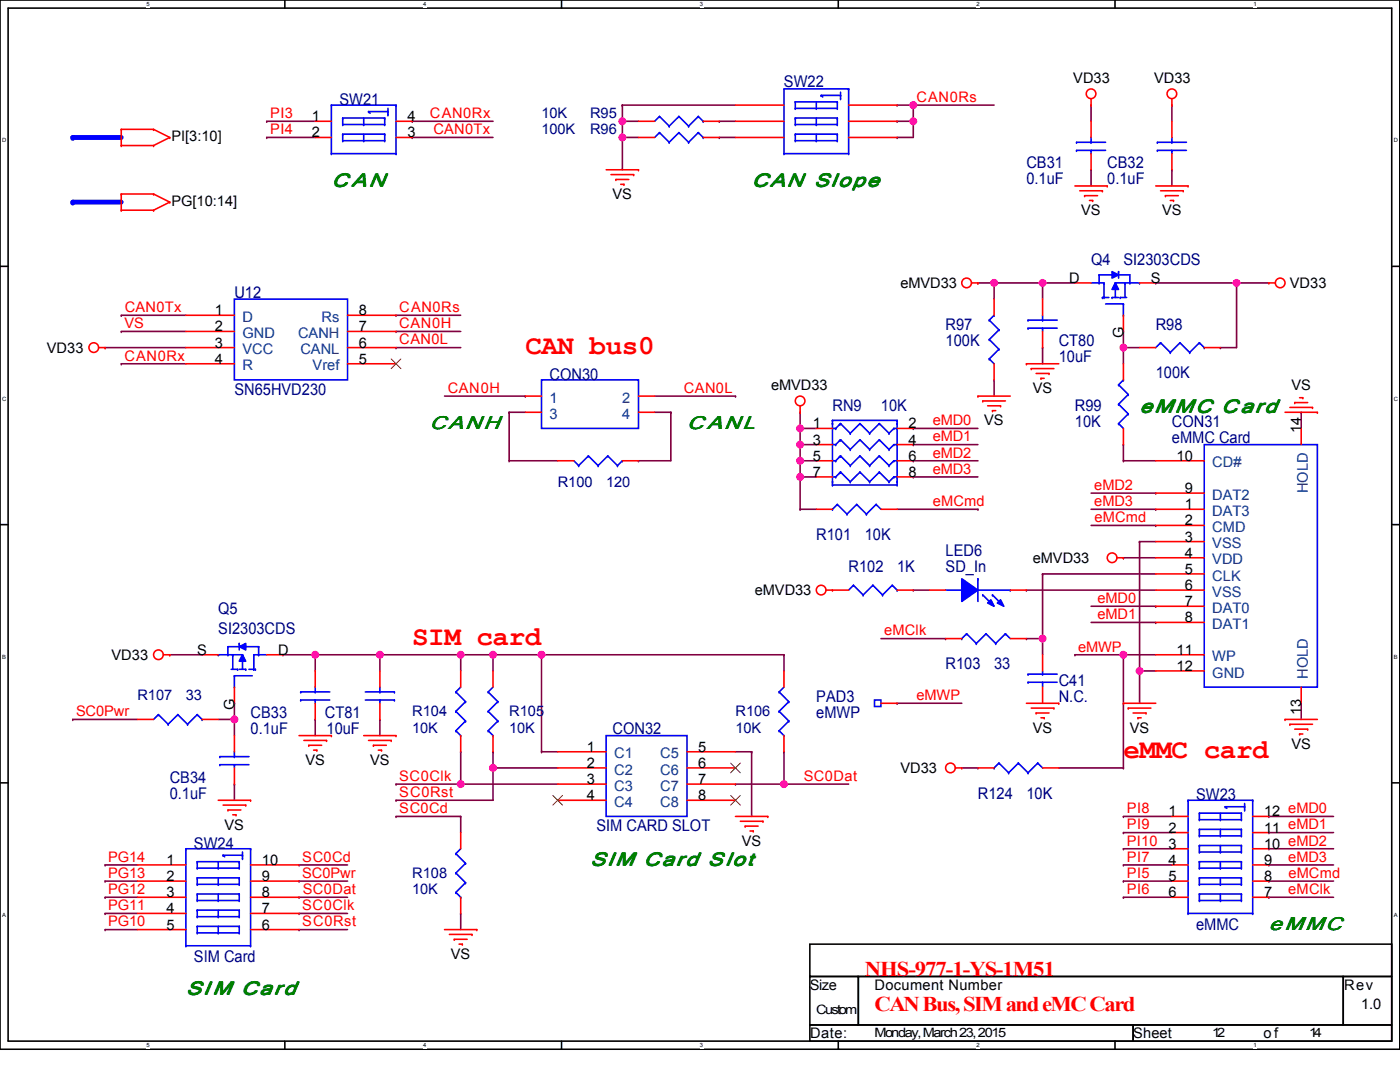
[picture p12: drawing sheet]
<svg xmlns="http://www.w3.org/2000/svg" width="279mm" height="216mm" viewBox="0 0 279 216" stroke-linecap="round" stroke-linejoin="round" font-family="sans-serif">
<defs><g id="words">
<g font-size="5.5" fill="#f00">
<text x="104.8" y="70.7">CAN bus0</text>
<text x="82.3" y="128.8">SIM card</text>
<text x="224.2" y="151.3">eMMC card</text>
</g>
<g font-size="4.2" fill="#f00">
<text x="172.6" y="194.7">NHS-977-1-YS-1M51</text>
<text x="174.5" y="201.8">CAN Bus, SIM and eMC Card</text>
</g>
<g font-size="3.8" fill="#008000">
<text x="66.1" y="37.2">C AN</text>
<text x="150" y="37.1">CAN Slope</text>
<text x="227.4" y="82.3">eMMC C ard</text>
<text x="227.5" y="82.3">eMMC Card</text>
<text x="85.7" y="85.5">CANH</text>
<text x="137.2" y="85.5">C ANL</text>
<text x="117.7" y="172.6">SIM Card S lot</text>
<text x="117.8" y="172.6">SIM Card Slot</text>
<text x="253.2" y="185.6">e MMC</text>
<text x="37.1" y="198.5">SI M Card</text>
<text x="37.2" y="198.4">SIM Card</text>
</g>
<g font-size="3.2" fill="#000080">
<text x="156.5" y="17.4">SW22</text>
<text x="67.7" y="21">SW21</text>
<text x="204.8" y="33.6">CB31</text>
<text x="221" y="33.6">CB32</text>
<text x="204.8" y="36.8">0.1uF</text>
<text x="221" y="36.8">0.1uF</text>
<text x="217.7" y="52.9">Q4</text>
<text x="224.2" y="52.9">SI2303CDS</text>
<text x="46.8" y="59.4">U12</text>
<text x="188.7" y="65.8">R97</text>
<text x="230.7" y="65.8">R98</text>
<text x="188.7" y="69.1">100K</text>
<text x="211.3" y="69">CT80</text>
<text x="109.7" y="75.8">CON30</text>
<text x="211.3" y="72.3">10uF</text>
<text x="230.7" y="75.5">100K</text>
<text x="46.8" y="78.7">SN65HVD230</text>
<text x="166.1" y="82">RN9</text>
<text x="175.8" y="82">10K</text>
<text x="214.5" y="82">R99</text>
<text x="214.5" y="85.2">10K</text>
<text x="233.9" y="85.2">CON31</text>
<text x="233.9" y="88.4">eMMC Card</text>
<text x="162.9" y="107.8">R101</text>
<text x="172.6" y="107.8">10K</text>
<text x="188.7" y="111">LED6</text>
<text x="169.4" y="114.2">R102</text>
<text x="179" y="114.2">1K</text>
<text x="188.7" y="114.2">SD_In</text>
<text x="43.6" y="122.6">Q5</text>
<text x="43.6" y="126.5">SI2303CDS</text>
<text x="188.7" y="133.6">R103</text>
<text x="198.4" y="133.6">33</text>
<text x="211.3" y="136.8">C41</text>
<text x="50" y="143.2">CB33</text>
<text x="64.8" y="143.2">CT81</text>
<text x="162.9" y="140">PAD3</text>
<text x="162.9" y="143.2">eMWP</text>
<text x="211.3" y="140">N.C.</text>
<text x="50" y="146.5">0.1uF</text>
<text x="65.2" y="146.5">10uF</text>
<text x="122.3" y="146.5">CON32</text>
<text x="33.9" y="156.1">CB34</text>
<text x="33.9" y="159.4">0.1uF</text>
<text x="195.2" y="159.4">R124</text>
<text x="204.8" y="159.4">10K</text>
<text x="238.7" y="159.7">SW23</text>
<text x="119" y="165.8">SIM CARD SLOT</text>
<text x="38.7" y="169.4">SW24</text>
<text x="238.7" y="185.5">eMMC</text>
<text x="38.7" y="192">SIM Card</text>
</g>
<g font-size="2.9">
<text x="214.2" y="16.5">VD33</text>
<text x="230.3" y="16.5">VD33</text>
<text x="34.2" y="28.1">PI[3:10]</text>
<text x="62.2" y="24.2">1</text>
<text x="62.2" y="27.4">2</text>
<text x="81.3" y="24.2">4</text>
<text x="81.3" y="27.4">3</text>
<text x="34.2" y="41">PG[10:14]</text>
<text x="122.3" y="39.7">VS</text>
<text x="215.8" y="43">VS</text>
<text x="231.9" y="43">VS</text>
<text x="179.7" y="57.5">eMVD33</text>
<text x="213.4" y="56.5">D</text>
<text x="229.7" y="56.5">S</text>
<text x="257.4" y="57.5">VD33</text>
<text x="42.9" y="62.9">1</text>
<text x="71.6" y="62.9">8</text>
<text x="9.4" y="70.4">VD33</text>
<text x="42.9" y="66.1">2</text>
<text x="42.9" y="69.4">3</text>
<text x="71.6" y="66.1">7</text>
<text x="71.6" y="69.4">6</text>
<text x="224.2" y="67.4" transform="rotate(-90 224.2 67.4)">G</text>
<text x="42.9" y="72.6">4</text>
<text x="71.6" y="72.6">5</text>
<text x="153.9" y="77.8">eMVD33</text>
<text x="257.7" y="77.8">VS</text>
<text x="206.1" y="78.4">VS</text>
<text x="162.2" y="85.5">1</text>
<text x="162.2" y="88.7">3</text>
<text x="181.3" y="85.5">2</text>
<text x="181.3" y="88.7">4</text>
<text x="196.4" y="84.9">VS</text>
<text x="259.7" y="86.5" transform="rotate(-90 259.7 86.5)">14</text>
<text x="162.2" y="91.9">5</text>
<text x="162.2" y="95.2">7</text>
<text x="181.3" y="91.9">6</text>
<text x="181.3" y="95.2">8</text>
<text x="234.8" y="91.9">10</text>
<text x="236.4" y="101.6">1</text>
<text x="236.4" y="98.4">9</text>
<text x="236.4" y="104.8">2</text>
<text x="206.1" y="112.3">eMVD33</text>
<text x="236.4" y="111.3">4</text>
<text x="236.4" y="108.1">3</text>
<text x="150.7" y="118.8">eMVD33</text>
<text x="236.4" y="117.7">6</text>
<text x="236.4" y="114.5">5</text>
<text x="236.4" y="124.2">8</text>
<text x="236.4" y="121">7</text>
<text x="22.3" y="131.7">VD33</text>
<text x="39.3" y="130.6">S</text>
<text x="55.5" y="130.6">D</text>
<text x="234.8" y="130.6">11</text>
<text x="234.8" y="133.9">12</text>
<text x="46.8" y="141.6" transform="rotate(-90 46.8 141.6)">G</text>
<text x="259.7" y="142.6" transform="rotate(-90 259.7 142.6)">13</text>
<text x="117.1" y="150">1</text>
<text x="139.4" y="150">5</text>
<text x="206.1" y="146.2">VS</text>
<text x="225.5" y="146.2">VS</text>
<text x="257.7" y="149.4">VS</text>
<text x="61" y="152.6">VS</text>
<text x="73.9" y="152.6">VS</text>
<text x="117.1" y="153.2">2</text>
<text x="139.4" y="153.2">6</text>
<text x="179.7" y="154.2">VD33</text>
<text x="117.1" y="156.5">3</text>
<text x="117.1" y="159.7">4</text>
<text x="139.4" y="156.5">7</text>
<text x="139.4" y="159.7">8</text>
<text x="44.8" y="165.5">VS</text>
<text x="233.2" y="162.9">1</text>
<text x="233.2" y="166.1">2</text>
<text x="252.3" y="162.9">12 eMD0</text>
<text x="252.3" y="166.1">11 eMD1</text>
<text x="33.2" y="172.6">1</text>
<text x="52.3" y="172.6">10</text>
<text x="148.1" y="168.8">VS</text>
<text x="233.2" y="169.4">3</text>
<text x="233.2" y="172.6">4</text>
<text x="252.3" y="169.4">10 eMD2</text>
<text x="252.3" y="172.6">9</text>
<text x="33.2" y="175.8">2</text>
<text x="33.2" y="179">3</text>
<text x="52.3" y="175.8">9</text>
<text x="52.3" y="179">8</text>
<text x="233.2" y="175.8">5</text>
<text x="233.2" y="179">6</text>
<text x="252.3" y="175.8">8</text>
<text x="252.3" y="179">7</text>
<text x="33.2" y="182.3">4</text>
<text x="33.2" y="185.5">5</text>
<text x="52.3" y="182.3">7</text>
<text x="52.3" y="185.5">6</text>
<text x="90" y="191.3">VS</text>
<text x="161.6" y="197.5">Size</text>
<text x="174.5" y="197.5">Document Number</text>
<text x="268.2" y="197.5">Rev</text>
<text x="271.6" y="201.3">1.0</text>
<text x="161.7" y="207.1">Date:</text>
<text x="226.1" y="207.1">Sheet</text>
<text x="252.2" y="207.1">of</text>
</g>
<g font-size="2.9" fill="#f00">
<text x="53.9" y="23.6">PI3</text>
<text x="85.8" y="23.6">CAN0Rx</text>
<text x="182.9" y="20.3">CAN0Rs</text>
<text x="53.9" y="26.8">PI4</text>
<text x="86.5" y="26.8">CAN0Tx</text>
<text x="24.8" y="65.5">VS</text>
<text x="24.9" y="62.3">CAN0Tx</text>
<text x="79.7" y="62.3">CAN0Rs</text>
<text x="79.7" y="65.5">CAN0H</text>
<text x="24.8" y="71.9">CAN0Rx</text>
<text x="79.7" y="68.7">CAN0L</text>
<text x="89.4" y="78.4">CAN0H</text>
<text x="136.5" y="78.4">CAN0L</text>
<text x="186.1" y="84.8">eMD0</text>
<text x="186.1" y="88.1">eMD1</text>
<text x="186.1" y="91.3">eMD2</text>
<text x="186.1" y="94.5">eMD3</text>
<text x="186.2" y="101">eMCmd</text>
<text x="218.4" y="97.7">eMD2</text>
<text x="218.4" y="101">eMD3</text>
<text x="218.4" y="104.2">eMCmd</text>
<text x="219" y="120.3">eMD0</text>
<text x="219" y="123.6">eMD1</text>
<text x="176.5" y="126.8">eMClk</text>
<text x="215.2" y="130">eMWP</text>
<text x="15.2" y="142.9">SC0Pwr</text>
<text x="182.9" y="139.7">eMWP</text>
<text x="79.7" y="155.8">SC0Clk</text>
<text x="160.4" y="155.8">SC0Dat</text>
<text x="79.7" y="159">SC0Rst</text>
<text x="79.7" y="162.3">SC0Cd</text>
<text x="224.9" y="162.3">PI8</text>
<text x="224.9" y="165.5">PI9</text>
<text x="21.6" y="171.9">PG14</text>
<text x="60.3" y="171.9">SC0Cd</text>
<text x="224.9" y="168.7">PI10</text>
<text x="224.9" y="171.9">PI7</text>
<text x="257.1" y="171.9">eMD3</text>
<text x="21.6" y="175.2">PG13</text>
<text x="21.6" y="178.4">PG12</text>
<text x="60.3" y="175.2">SC0Pwr</text>
<text x="60.4" y="178.4">SC0Dat</text>
<text x="224.9" y="175.2">PI5</text>
<text x="224.9" y="178.4">PI6</text>
<text x="257.1" y="178.4">eMClk</text>
<text x="257.1" y="175.2">eMCmd</text>
<text x="21.6" y="184.8">PG10</text>
<text x="21.6" y="181.6">PG11</text>
<text x="60.3" y="184.8">SC0Rst</text>
<text x="60.3" y="181.6">SC0Clk</text>
</g>
<g font-size="2.9" fill="#000080">
<text x="108.1" y="23.6">10K</text>
<text x="117.7" y="23.6">R95</text>
<text x="108.1" y="26.8">100K</text>
<text x="117.7" y="26.8">R96</text>
<text x="111.3" y="97.1">R100</text>
<text x="121" y="97.1">120</text>
<text x="27.4" y="139.7">R107</text>
<text x="37.1" y="139.7">33</text>
<text x="82.3" y="143">R104</text>
<text x="101.6" y="143">R105</text>
<text x="146.8" y="143">R106</text>
<text x="82.3" y="146.2">10K</text>
<text x="101.6" y="146.2">10K</text>
<text x="146.8" y="146.2">10K</text>
<text x="82.3" y="178.4">10K</text>
<text x="82.3" y="175.2">R108</text>
</g>
<g font-size="2.9" fill="#004080">
<text x="48.4" y="64.2">D</text>
<text x="64.2" y="64.2">Rs</text>
<text x="48.4" y="67.4">GND</text>
<text x="48.4" y="70.7">VCC</text>
<text x="59.5" y="67.4">CANH</text>
<text x="60" y="70.7">CANL</text>
<text x="48.4" y="73.9">R</text>
<text x="62.4" y="73.9">Vref</text>
<text x="109.7" y="80.4">1</text>
<text x="109.7" y="83.6">3</text>
<text x="124.2" y="80.4">2</text>
<text x="124.2" y="83.6">4</text>
<text x="241.9" y="93.3">CD#</text>
<text x="241.9" y="99.7">DAT2</text>
<text x="261" y="98.4" transform="rotate(-90 261 98.4)">HOLD</text>
<text x="241.9" y="106.2">CMD</text>
<text x="241.9" y="102.9">DAT3</text>
<text x="241.9" y="112.6">VDD</text>
<text x="241.9" y="109.4">VSS</text>
<text x="241.9" y="119.1">VSS</text>
<text x="241.9" y="115.8">CLK</text>
<text x="241.9" y="125.5">DAT1</text>
<text x="241.9" y="122.3">DAT0</text>
<text x="241.9" y="132">WP</text>
<text x="241.9" y="135.2">GND</text>
<text x="261" y="135.5" transform="rotate(-90 261 135.5)">HOLD</text>
<text x="122.6" y="151.3">C1</text>
<text x="122.6" y="154.5">C2</text>
<text x="131.8" y="151.3">C5</text>
<text x="131.8" y="154.5">C6</text>
<text x="122.6" y="157.8">C3</text>
<text x="122.6" y="161">C4</text>
<text x="131.8" y="157.8">C7</text>
<text x="131.8" y="161">C8</text>
</g>
<g font-size="2.6">
<text x="162.9" y="202.3">Custom</text>
<text x="174.5" y="206.9">Monday, March 23, 2015</text>
<text x="241.9" y="206.9">12</text>
<text x="261.3" y="206.9">14</text>
</g>
<g font-size="1.2">
<text x="29.2" y="1.2">5</text>
<text x="84.5" y="1.2">4</text>
<text x="139.7" y="1.2">3</text>
<text x="194.9" y="1.2">2</text>
<text x="250.1" y="1.2">1</text>
<text x=".4" y="28.4">D</text>
<text x="278.2" y="28.4">D</text>
<text x=".4" y="79.9">C</text>
<text x="278.2" y="79.9">C</text>
<text x=".4" y="131.5">B</text>
<text x="278.2" y="131.5">B</text>
<text x=".4" y="183">A</text>
<text x="278.2" y="183">A</text>
<text x="29.2" y="208.9">5</text>
<text x="84.5" y="208.9">4</text>
<text x="139.7" y="208.9">3</text>
<text x="194.9" y="208.9">2</text>
<text x="250.1" y="208.9">1</text>
</g>
</g></defs>
<path d="M0 0h279.4v209.4h-279.4zM1.6 1.6h276.1v206.1h-276.1z" fill="none" stroke="#000" stroke-width=".32"/>
<g fill="#fff">
<path d="M29.2 .2h.7v1.3h-.7z"/>
<path d="M29.2 207.9h.7v1.3h-.7z"/>
</g>
<path d="M56.8 0v1.6M56.8 207.7v1.7" fill="none" stroke="#000" stroke-width=".32"/>
<g fill="#fff">
<path d="M84.5 .2h.6v1.3h-.6z"/>
<path d="M84.5 207.9h.6v1.3h-.6z"/>
</g>
<path d="M112.1 0v1.6M112.1 207.7v1.7" fill="none" stroke="#000" stroke-width=".32"/>
<g fill="#fff">
<path d="M139.7 .2h.6v1.3h-.6z"/>
<path d="M139.7 207.9h.6v1.3h-.6z"/>
</g>
<path d="M167.3 0v1.6M167.3 207.7v1.7" fill="none" stroke="#000" stroke-width=".32"/>
<g fill="#fff">
<path d="M194.9 .2h.6v1.3h-.6z"/>
<path d="M194.9 207.9h.6v1.3h-.6z"/>
</g>
<path d="M222.5 0v1.6M222.5 207.7v1.7" fill="none" stroke="#000" stroke-width=".32"/>
<g fill="#fff">
<path d="M250.1 .2h.7v1.3h-.7z"/>
<path d="M250.1 207.9h.7v1.3h-.7z"/>
<path d="M.4 27.4h.8v1.3h-.8z"/>
<path d="M278.2 27.4h.8v1.3h-.8z"/>
<path d="M.4 78.9h.8v1.3h-.8z"/>
<path d="M278.2 78.9h.8v1.3h-.8z"/>
</g>
<path d="M0 53.1h1.6M277.7 53.1h1.7" fill="none" stroke="#000" stroke-width=".32"/>
<g fill="#fff">
<path d="M.4 130.4h.8v1.3h-.8z"/>
<path d="M278.2 130.4h.7v1.3h-.7z"/>
</g>
<path d="M0 104.7h1.6M277.7 104.7h1.7" fill="none" stroke="#000" stroke-width=".32"/>
<g fill="#fff">
<path d="M.4 182h.8v1.3h-.8z"/>
<path d="M278.2 182h.7v1.3h-.7z"/>
</g>
<path d="M0 156.2h1.6M277.7 156.2h1.7" fill="none" stroke="#000" stroke-width=".32"/>
<path d="M79 62.9h12.9" fill="none" stroke="#800040" stroke-width=".32"/>
<circle cx="79" cy="62.9" r=".16" fill="#800040"/>
<path d="M79 66.1h12.9" fill="none" stroke="#800040" stroke-width=".32"/>
<circle cx="79" cy="66.1" r=".16" fill="#800040"/>
<path d="M24.2 66.1h12.9" fill="none" stroke="#800040" stroke-width=".32"/>
<circle cx="24.2" cy="66.1" r=".16" fill="#800040"/>
<path d="M24.2 72.6h12.9" fill="none" stroke="#800040" stroke-width=".32"/>
<circle cx="24.2" cy="72.6" r=".16" fill="#800040"/>
<path d="M79 69.4h12.9" fill="none" stroke="#800040" stroke-width=".32"/>
<circle cx="79" cy="69.4" r=".16" fill="#800040"/>
<path d="M24.2 62.9h12.9" fill="none" stroke="#800040" stroke-width=".32"/>
<circle cx="24.2" cy="62.9" r=".16" fill="#800040"/>
<path d="M59.7 185.5h9.7" fill="none" stroke="#800040" stroke-width=".32"/>
<circle cx="59.7" cy="185.5" r=".16" fill="#800040"/>
<path d="M59.7 182.3h9.7" fill="none" stroke="#800040" stroke-width=".32"/>
<circle cx="59.7" cy="182.3" r=".16" fill="#800040"/>
<path d="M59.7 175.8h9.7" fill="none" stroke="#800040" stroke-width=".32"/>
<circle cx="59.7" cy="175.8" r=".16" fill="#800040"/>
<path d="M59.7 172.6h9.7" fill="none" stroke="#800040" stroke-width=".32"/>
<circle cx="59.7" cy="172.6" r=".16" fill="#800040"/>
<path d="M98.4 150v3.2" fill="none" stroke="#800040" stroke-width=".32"/>
<circle cx="98.4" cy="150" r=".16" fill="#800040"/>
<path d="M91.9 150v6.5" fill="none" stroke="#800040" stroke-width=".32"/>
<circle cx="91.9" cy="150" r=".16" fill="#800040"/>
<path d="M59.7 179h9.7" fill="none" stroke="#800040" stroke-width=".32"/>
<circle cx="59.7" cy="179" r=".16" fill="#800040"/>
<path d="M98.4 130.7v3.2" fill="none" stroke="#800040" stroke-width=".32"/>
<circle cx="98.4" cy="130.7" r=".16" fill="#800040"/>
<path d="M156.5 150v6.5" fill="none" stroke="#800040" stroke-width=".32"/>
<circle cx="156.5" cy="150" r=".16" fill="#800040"/>
<path d="M156.5 130.7v3.2" fill="none" stroke="#800040" stroke-width=".32"/>
<circle cx="156.5" cy="130.7" r=".16" fill="#800040"/>
<path d="M91.9 162.9v3.2" fill="none" stroke="#800040" stroke-width=".32"/>
<circle cx="91.9" cy="162.9" r=".16" fill="#800040"/>
<path d="M21 185.5h6.4" fill="none" stroke="#800040" stroke-width=".32"/>
<circle cx="21" cy="185.5" r=".16" fill="#800040"/>
<path d="M21 182.3h6.4" fill="none" stroke="#800040" stroke-width=".32"/>
<circle cx="21" cy="182.3" r=".16" fill="#800040"/>
<path d="M21 175.8h6.4" fill="none" stroke="#800040" stroke-width=".32"/>
<circle cx="21" cy="175.8" r=".16" fill="#800040"/>
<path d="M21 172.6h6.4" fill="none" stroke="#800040" stroke-width=".32"/>
<circle cx="21" cy="172.6" r=".16" fill="#800040"/>
<path d="M21 179h6.4" fill="none" stroke="#800040" stroke-width=".32"/>
<circle cx="21" cy="179" r=".16" fill="#800040"/>
<path d="M14.5 143.6h12.9" fill="none" stroke="#800040" stroke-width=".32"/>
<circle cx="14.5" cy="143.6" r=".16" fill="#800040"/>
<path d="M79 159.7h19.4" fill="none" stroke="#800040" stroke-width=".32"/>
<circle cx="79" cy="159.7" r=".16" fill="#800040"/>
<path d="M79 156.5h12.9" fill="none" stroke="#800040" stroke-width=".32"/>
<circle cx="79" cy="156.5" r=".16" fill="#800040"/>
<path d="M79 162.9h12.9" fill="none" stroke="#800040" stroke-width=".32"/>
<circle cx="79" cy="162.9" r=".16" fill="#800040"/>
<path d="M150 150v12.9" fill="none" stroke="#800040" stroke-width=".32"/>
<circle cx="150" cy="150" r=".16" fill="#800040"/>
<path d="M46.8 143.6v3.2" fill="none" stroke="#800040" stroke-width=".32"/>
<circle cx="46.8" cy="143.6" r=".16" fill="#800040"/>
<path d="M91.9 182.3v3.2" fill="none" stroke="#800040" stroke-width=".32"/>
<circle cx="91.9" cy="182.3" r=".16" fill="#800040"/>
<path d="M98.4 153.2v6.5" fill="none" stroke="#800040" stroke-width=".32"/>
<circle cx="98.4" cy="153.2" r=".16" fill="#800040"/>
<path d="M156.5 156.5h12.9" fill="none" stroke="#800040" stroke-width=".32"/>
<circle cx="156.5" cy="156.5" r=".16" fill="#800040"/>
<path d="M33.9 130.7h6.4" fill="none" stroke="#800040" stroke-width=".32"/>
<circle cx="33.9" cy="130.7" r=".16" fill="#800040"/>
<path d="M98.4 153.2h12.9" fill="none" stroke="#800040" stroke-width=".32"/>
<circle cx="98.4" cy="153.2" r=".16" fill="#800040"/>
<path d="M91.9 156.5h19.4" fill="none" stroke="#800040" stroke-width=".32"/>
<circle cx="91.9" cy="156.5" r=".16" fill="#800040"/>
<path d="M75.8 143.6v3.2" fill="none" stroke="#800040" stroke-width=".32"/>
<circle cx="75.8" cy="143.6" r=".16" fill="#800040"/>
<path d="M62.9 130.7v3.2" fill="none" stroke="#800040" stroke-width=".32"/>
<circle cx="62.9" cy="130.7" r=".16" fill="#800040"/>
<path d="M62.9 143.6v3.2" fill="none" stroke="#800040" stroke-width=".32"/>
<circle cx="62.9" cy="143.6" r=".16" fill="#800040"/>
<path d="M146.8 156.5h9.7" fill="none" stroke="#800040" stroke-width=".32"/>
<circle cx="146.8" cy="156.5" r=".16" fill="#800040"/>
<path d="M75.8 130.7h16.1" fill="none" stroke="#800040" stroke-width=".32"/>
<circle cx="75.8" cy="130.7" r=".16" fill="#800040"/>
<path d="M46.8 156.5v3.2" fill="none" stroke="#800040" stroke-width=".32"/>
<circle cx="46.8" cy="156.5" r=".16" fill="#800040"/>
<path d="M43.6 143.6h3.2" fill="none" stroke="#800040" stroke-width=".32"/>
<circle cx="46.8" cy="143.6" r=".16" fill="#800040"/>
<path d="M46.8 140.3v3.3" fill="none" stroke="#800040" stroke-width=".32"/>
<circle cx="46.8" cy="140.3" r=".16" fill="#800040"/>
<path d="M233.9 33.9v3.2" fill="none" stroke="#800040" stroke-width=".32"/>
<circle cx="233.9" cy="33.9" r=".16" fill="#800040"/>
<path d="M88.7 79h16.1" fill="none" stroke="#800040" stroke-width=".32"/>
<circle cx="104.8" cy="79" r=".16" fill="#800040"/>
<path d="M130.7 79h16.1" fill="none" stroke="#800040" stroke-width=".32"/>
<circle cx="146.8" cy="79" r=".16" fill="#800040"/>
<path d="M233.9 21v3.2" fill="none" stroke="#800040" stroke-width=".32"/>
<circle cx="233.9" cy="21" r=".16" fill="#800040"/>
<path d="M217.7 33.9v3.2" fill="none" stroke="#800040" stroke-width=".32"/>
<circle cx="217.7" cy="33.9" r=".16" fill="#800040"/>
<path d="M217.7 21v3.2" fill="none" stroke="#800040" stroke-width=".32"/>
<circle cx="217.7" cy="21" r=".16" fill="#800040"/>
<path d="M21 69.4h16.1" fill="none" stroke="#800040" stroke-width=".32"/>
<circle cx="21" cy="69.4" r=".16" fill="#800040"/>
<path d="M14.5 40.3h9.7" fill="none" stroke="#00f" stroke-width=".97"/>
<circle cx="14.5" cy="40.3" r=".48" fill="#00f"/>
<path d="M14.5 27.4h9.7" fill="none" stroke="#00f" stroke-width=".97"/>
<circle cx="14.5" cy="27.4" r=".48" fill="#00f"/>
<path d="M53.2 24.2h9.7" fill="none" stroke="#800040" stroke-width=".32"/>
<circle cx="53.2" cy="24.2" r=".16" fill="#800040"/>
<path d="M53.2 27.4h9.7" fill="none" stroke="#800040" stroke-width=".32"/>
<circle cx="53.2" cy="27.4" r=".16" fill="#800040"/>
<path d="M82.3 27.4h16.1" fill="none" stroke="#800040" stroke-width=".32"/>
<circle cx="82.3" cy="27.4" r=".16" fill="#800040"/>
<path d="M82.3 24.2h16.1" fill="none" stroke="#800040" stroke-width=".32"/>
<circle cx="82.3" cy="24.2" r=".16" fill="#800040"/>
<path d="M208.1 114.5v12.9" fill="none" stroke="#800040" stroke-width=".32"/>
<circle cx="208.1" cy="114.5" r=".16" fill="#800040"/>
<path d="M204.8 117.7h25.9" fill="none" stroke="#800040" stroke-width=".32"/>
<circle cx="204.8" cy="117.7" r=".16" fill="#800040"/>
<path d="M179 140.3h12.9" fill="none" stroke="#800040" stroke-width=".32"/>
<circle cx="179" cy="140.3" r=".16" fill="#800040"/>
<path d="M208.1 69.4v3.2" fill="none" stroke="#800040" stroke-width=".32"/>
<circle cx="208.1" cy="69.4" r=".16" fill="#800040"/>
<path d="M198.4 75.8v3.2" fill="none" stroke="#800040" stroke-width=".32"/>
<circle cx="198.4" cy="75.8" r=".16" fill="#800040"/>
<path d="M224.2 111.3h6.5" fill="none" stroke="#800040" stroke-width=".32"/>
<circle cx="224.2" cy="111.3" r=".16" fill="#800040"/>
<path d="M224.2 130.7h6.5" fill="none" stroke="#800040" stroke-width=".32"/>
<circle cx="224.2" cy="130.7" r=".16" fill="#800040"/>
<path d="M259.7 140.3v3.3" fill="none" stroke="#800040" stroke-width=".32"/>
<circle cx="259.7" cy="140.3" r=".16" fill="#800040"/>
<path d="M259.7 82.3v3.2" fill="none" stroke="#800040" stroke-width=".32"/>
<circle cx="259.7" cy="82.3" r=".16" fill="#800040"/>
<path d="M224.2 88.7v3.2" fill="none" stroke="#800040" stroke-width=".32"/>
<circle cx="224.2" cy="88.7" r=".16" fill="#800040"/>
<path d="M227.4 133.9h3.3" fill="none" stroke="#800040" stroke-width=".32"/>
<circle cx="227.4" cy="133.9" r=".16" fill="#800040"/>
<path d="M182.3 117.7h3.2" fill="none" stroke="#800040" stroke-width=".32"/>
<circle cx="182.3" cy="117.7" r=".16" fill="#800040"/>
<path d="M208.1 127.4v3.3" fill="none" stroke="#800040" stroke-width=".32"/>
<circle cx="208.1" cy="127.4" r=".16" fill="#800040"/>
<path d="M208.1 114.5h22.6" fill="none" stroke="#800040" stroke-width=".32"/>
<circle cx="208.1" cy="114.5" r=".16" fill="#800040"/>
<path d="M159.7 85.5v3.2" fill="none" stroke="#800040" stroke-width=".32"/>
<circle cx="159.7" cy="85.5" r=".16" fill="#800040"/>
<path d="M179 101.6h16.2" fill="none" stroke="#800040" stroke-width=".32"/>
<circle cx="195.2" cy="101.6" r=".16" fill="#800040"/>
<path d="M159.7 85.5h3.2" fill="none" stroke="#800040" stroke-width=".32"/>
<circle cx="159.7" cy="85.5" r=".16" fill="#800040"/>
<path d="M204.8 127.4h3.3" fill="none" stroke="#800040" stroke-width=".32"/>
<circle cx="204.8" cy="127.4" r=".16" fill="#800040"/>
<path d="M159.7 95.2v6.4" fill="none" stroke="#800040" stroke-width=".32"/>
<circle cx="159.7" cy="95.2" r=".16" fill="#800040"/>
<path d="M243.6 69.4h3.2" fill="none" stroke="#800040" stroke-width=".32"/>
<circle cx="243.6" cy="69.4" r=".16" fill="#800040"/>
<path d="M159.7 88.7h3.2" fill="none" stroke="#800040" stroke-width=".32"/>
<circle cx="159.7" cy="88.7" r=".16" fill="#800040"/>
<path d="M159.7 91.9h3.2" fill="none" stroke="#800040" stroke-width=".32"/>
<circle cx="159.7" cy="91.9" r=".16" fill="#800040"/>
<path d="M159.7 91.9v3.3" fill="none" stroke="#800040" stroke-width=".32"/>
<circle cx="159.7" cy="91.9" r=".16" fill="#800040"/>
<path d="M159.7 101.6h3.2" fill="none" stroke="#800040" stroke-width=".32"/>
<circle cx="159.7" cy="101.6" r=".16" fill="#800040"/>
<path d="M230.7 56.5h16.1" fill="none" stroke="#800040" stroke-width=".32"/>
<circle cx="230.7" cy="56.5" r=".16" fill="#800040"/>
<path d="M246.8 56.5v12.9" fill="none" stroke="#800040" stroke-width=".32"/>
<circle cx="246.8" cy="56.5" r=".16" fill="#800040"/>
<path d="M224.2 69.4v3.2" fill="none" stroke="#800040" stroke-width=".32"/>
<circle cx="224.2" cy="69.4" r=".16" fill="#800040"/>
<path d="M159.7 82.3v3.2" fill="none" stroke="#800040" stroke-width=".32"/>
<circle cx="159.7" cy="82.3" r=".16" fill="#800040"/>
<path d="M246.8 56.5h6.4" fill="none" stroke="#800040" stroke-width=".32"/>
<circle cx="246.8" cy="56.5" r=".16" fill="#800040"/>
<path d="M208.1 56.5v3.2" fill="none" stroke="#800040" stroke-width=".32"/>
<circle cx="208.1" cy="56.5" r=".16" fill="#800040"/>
<path d="M198.4 56.5h9.7" fill="none" stroke="#800040" stroke-width=".32"/>
<circle cx="198.4" cy="56.5" r=".16" fill="#800040"/>
<path d="M159.7 88.7v3.2" fill="none" stroke="#800040" stroke-width=".32"/>
<circle cx="159.7" cy="88.7" r=".16" fill="#800040"/>
<path d="M195.2 56.5h3.2" fill="none" stroke="#800040" stroke-width=".32"/>
<circle cx="195.2" cy="56.5" r=".16" fill="#800040"/>
<path d="M208.1 56.5h6.4" fill="none" stroke="#800040" stroke-width=".32"/>
<circle cx="208.1" cy="56.5" r=".16" fill="#800040"/>
<path d="M198.4 56.5v3.2" fill="none" stroke="#800040" stroke-width=".32"/>
<circle cx="198.4" cy="56.5" r=".16" fill="#800040"/>
<path d="M159.7 95.2h3.2" fill="none" stroke="#800040" stroke-width=".32"/>
<circle cx="159.7" cy="95.2" r=".16" fill="#800040"/>
<path d="M224.2 162.9h9.7" fill="none" stroke="#800040" stroke-width=".32"/>
<circle cx="224.2" cy="162.9" r=".16" fill="#800040"/>
<path d="M224.2 166.1h9.7" fill="none" stroke="#800040" stroke-width=".32"/>
<circle cx="224.2" cy="166.1" r=".16" fill="#800040"/>
<path d="M224.2 169.4h9.7" fill="none" stroke="#800040" stroke-width=".32"/>
<circle cx="224.2" cy="169.4" r=".16" fill="#800040"/>
<path d="M224.2 172.6h9.7" fill="none" stroke="#800040" stroke-width=".32"/>
<circle cx="224.2" cy="172.6" r=".16" fill="#800040"/>
<path d="M224.2 175.8h9.7" fill="none" stroke="#800040" stroke-width=".32"/>
<circle cx="224.2" cy="175.8" r=".16" fill="#800040"/>
<path d="M224.2 179h9.7" fill="none" stroke="#800040" stroke-width=".32"/>
<circle cx="224.2" cy="179" r=".16" fill="#800040"/>
<path d="M253.2 162.9h12.9" fill="none" stroke="#800040" stroke-width=".32"/>
<circle cx="253.2" cy="162.9" r=".16" fill="#800040"/>
<path d="M253.2 166.1h12.9" fill="none" stroke="#800040" stroke-width=".32"/>
<circle cx="253.2" cy="166.1" r=".16" fill="#800040"/>
<path d="M253.2 169.4h12.9" fill="none" stroke="#800040" stroke-width=".32"/>
<circle cx="253.2" cy="169.4" r=".16" fill="#800040"/>
<path d="M253.2 172.6h12.9" fill="none" stroke="#800040" stroke-width=".32"/>
<circle cx="253.2" cy="172.6" r=".16" fill="#800040"/>
<path d="M253.2 175.8h12.9" fill="none" stroke="#800040" stroke-width=".32"/>
<circle cx="253.2" cy="175.8" r=".16" fill="#800040"/>
<path d="M253.2 179h12.9" fill="none" stroke="#800040" stroke-width=".32"/>
<circle cx="253.2" cy="179" r=".16" fill="#800040"/>
<path d="M217.7 121h13" fill="none" stroke="#800040" stroke-width=".32"/>
<circle cx="230.7" cy="121" r=".16" fill="#800040"/>
<path d="M217.7 124.2h13" fill="none" stroke="#800040" stroke-width=".32"/>
<circle cx="230.7" cy="124.2" r=".16" fill="#800040"/>
<path d="M217.7 98.4h13" fill="none" stroke="#800040" stroke-width=".32"/>
<circle cx="230.7" cy="98.4" r=".16" fill="#800040"/>
<path d="M217.7 101.6h13" fill="none" stroke="#800040" stroke-width=".32"/>
<circle cx="230.7" cy="101.6" r=".16" fill="#800040"/>
<path d="M217.7 104.8h13" fill="none" stroke="#800040" stroke-width=".32"/>
<circle cx="230.7" cy="104.8" r=".16" fill="#800040"/>
<path d="M175.8 127.4h12.9" fill="none" stroke="#800040" stroke-width=".32"/>
<circle cx="188.7" cy="127.4" r=".16" fill="#800040"/>
<path d="M182.3 85.5h12.9" fill="none" stroke="#800040" stroke-width=".32"/>
<circle cx="182.3" cy="85.5" r=".16" fill="#800040"/>
<path d="M182.3 88.7h12.9" fill="none" stroke="#800040" stroke-width=".32"/>
<circle cx="182.3" cy="88.7" r=".16" fill="#800040"/>
<path d="M182.3 91.9h12.9" fill="none" stroke="#800040" stroke-width=".32"/>
<circle cx="182.3" cy="91.9" r=".16" fill="#800040"/>
<path d="M182.3 95.2h12.9" fill="none" stroke="#800040" stroke-width=".32"/>
<circle cx="182.3" cy="95.2" r=".16" fill="#800040"/>
<path d="M224.2 69.4h3.2" fill="none" stroke="#800040" stroke-width=".32"/>
<circle cx="224.2" cy="69.4" r=".16" fill="#800040"/>
<path d="M224.2 66.1v3.3" fill="none" stroke="#800040" stroke-width=".32"/>
<circle cx="224.2" cy="66.1" r=".16" fill="#800040"/>
<path d="M224.2 91.9h6.5" fill="none" stroke="#800040" stroke-width=".32"/>
<circle cx="224.2" cy="91.9" r=".16" fill="#800040"/>
<path d="M101.6 82.3v9.6" fill="none" stroke="#800040" stroke-width=".32"/>
<circle cx="101.6" cy="82.3" r=".16" fill="#800040"/>
<path d="M101.6 91.9h9.7" fill="none" stroke="#800040" stroke-width=".32"/>
<circle cx="101.6" cy="91.9" r=".16" fill="#800040"/>
<path d="M127.4 91.9h6.5" fill="none" stroke="#800040" stroke-width=".32"/>
<circle cx="127.4" cy="91.9" r=".16" fill="#800040"/>
<path d="M133.9 82.3v9.6" fill="none" stroke="#800040" stroke-width=".32"/>
<circle cx="133.9" cy="82.3" r=".16" fill="#800040"/>
<path d="M101.6 82.3h3.2" fill="none" stroke="#800040" stroke-width=".32"/>
<circle cx="101.6" cy="82.3" r=".16" fill="#800040"/>
<path d="M130.7 82.3h3.2" fill="none" stroke="#800040" stroke-width=".32"/>
<circle cx="133.9" cy="82.3" r=".16" fill="#800040"/>
<path d="M75.8 130.7v3.2" fill="none" stroke="#800040" stroke-width=".32"/>
<circle cx="75.8" cy="130.7" r=".16" fill="#800040"/>
<path d="M62.9 130.7h12.9" fill="none" stroke="#800040" stroke-width=".32"/>
<circle cx="62.9" cy="130.7" r=".16" fill="#800040"/>
<path d="M91.9 130.7h6.5" fill="none" stroke="#800040" stroke-width=".32"/>
<circle cx="91.9" cy="130.7" r=".16" fill="#800040"/>
<path d="M91.9 130.7v3.2" fill="none" stroke="#800040" stroke-width=".32"/>
<circle cx="91.9" cy="130.7" r=".16" fill="#800040"/>
<path d="M56.5 130.7h6.4" fill="none" stroke="#800040" stroke-width=".32"/>
<circle cx="56.5" cy="130.7" r=".16" fill="#800040"/>
<path d="M108.1 130.7h48.4" fill="none" stroke="#800040" stroke-width=".32"/>
<circle cx="108.1" cy="130.7" r=".16" fill="#800040"/>
<path d="M108.1 150h3.2" fill="none" stroke="#800040" stroke-width=".32"/>
<circle cx="108.1" cy="150" r=".16" fill="#800040"/>
<path d="M108.1 130.7v19.3" fill="none" stroke="#800040" stroke-width=".32"/>
<circle cx="108.1" cy="130.7" r=".16" fill="#800040"/>
<path d="M98.4 130.7h9.7" fill="none" stroke="#800040" stroke-width=".32"/>
<circle cx="98.4" cy="130.7" r=".16" fill="#800040"/>
<path d="M191.9 153.2h3.3" fill="none" stroke="#800040" stroke-width=".32"/>
<circle cx="195.2" cy="153.2" r=".16" fill="#800040"/>
<path d="M211.3 153.2h12.9" fill="none" stroke="#800040" stroke-width=".32"/>
<circle cx="224.2" cy="153.2" r=".16" fill="#800040"/>
<path d="M224.2 130.7v22.5" fill="none" stroke="#800040" stroke-width=".32"/>
<circle cx="224.2" cy="130.7" r=".16" fill="#800040"/>
<path d="M214.5 130.7h9.7" fill="none" stroke="#800040" stroke-width=".32"/>
<circle cx="214.5" cy="130.7" r=".16" fill="#800040"/>
<path d="M182.3 24.2v3.2" fill="none" stroke="#800040" stroke-width=".32"/>
<circle cx="182.3" cy="24.2" r=".16" fill="#800040"/>
<path d="M179 24.2h3.3" fill="none" stroke="#800040" stroke-width=".32"/>
<circle cx="179" cy="24.2" r=".16" fill="#800040"/>
<path d="M179 27.4h3.3" fill="none" stroke="#800040" stroke-width=".32"/>
<circle cx="179" cy="27.4" r=".16" fill="#800040"/>
<path d="M182.3 21h16.1" fill="none" stroke="#800040" stroke-width=".32"/>
<circle cx="182.3" cy="21" r=".16" fill="#800040"/>
<path d="M143.6 27.4h3.2" fill="none" stroke="#800040" stroke-width=".32"/>
<circle cx="143.6" cy="27.4" r=".16" fill="#800040"/>
<path d="M143.6 24.2h3.2" fill="none" stroke="#800040" stroke-width=".32"/>
<circle cx="143.6" cy="24.2" r=".16" fill="#800040"/>
<path d="M124.2 24.2v3.2" fill="none" stroke="#800040" stroke-width=".32"/>
<circle cx="124.2" cy="24.2" r=".16" fill="#800040"/>
<path d="M124.2 27.4h3.2" fill="none" stroke="#800040" stroke-width=".32"/>
<circle cx="124.2" cy="27.4" r=".16" fill="#800040"/>
<path d="M227.4 108.1v25.8" fill="none" stroke="#800040" stroke-width=".32"/>
<circle cx="227.4" cy="108.1" r=".16" fill="#800040"/>
<path d="M124.2 27.4v6.5" fill="none" stroke="#800040" stroke-width=".32"/>
<circle cx="124.2" cy="27.4" r=".16" fill="#800040"/>
<path d="M124.2 24.2h3.2" fill="none" stroke="#800040" stroke-width=".32"/>
<circle cx="124.2" cy="24.2" r=".16" fill="#800040"/>
<path d="M146.8 150h3.2" fill="none" stroke="#800040" stroke-width=".32"/>
<circle cx="150" cy="150" r=".16" fill="#800040"/>
<path d="M124.2 21v3.2" fill="none" stroke="#800040" stroke-width=".32"/>
<circle cx="124.2" cy="21" r=".16" fill="#800040"/>
<path d="M227.4 108.1h3.3" fill="none" stroke="#800040" stroke-width=".32"/>
<circle cx="227.4" cy="108.1" r=".16" fill="#800040"/>
<path d="M227.4 133.9v6.4" fill="none" stroke="#800040" stroke-width=".32"/>
<circle cx="227.4" cy="133.9" r=".16" fill="#800040"/>
<path d="M124.2 21h22.6" fill="none" stroke="#800040" stroke-width=".32"/>
<circle cx="124.2" cy="21" r=".16" fill="#800040"/>
<path d="M179 21h3.3" fill="none" stroke="#800040" stroke-width=".32"/>
<circle cx="179" cy="21" r=".16" fill="#800040"/>
<path d="M182.3 21v3.2" fill="none" stroke="#800040" stroke-width=".32"/>
<circle cx="182.3" cy="21" r=".16" fill="#800040"/>
<path d="M24.2 41.9h6.5" fill="none" stroke="#f00" stroke-width=".32"/>
<circle cx="30.7" cy="41.9" r=".16" fill="#f00"/>
<path d="M33.9 40.3l-3.2 1.6" fill="none" stroke="#f00" stroke-width=".32"/>
<circle cx="33.9" cy="40.3" r=".16" fill="#f00"/>
<path d="M30.7 38.7l3.2 1.6" fill="none" stroke="#f00" stroke-width=".32"/>
<circle cx="30.7" cy="38.7" r=".16" fill="#f00"/>
<path d="M24.2 38.7h6.5" fill="none" stroke="#f00" stroke-width=".32"/>
<circle cx="24.2" cy="38.7" r=".16" fill="#f00"/>
<path d="M24.2 38.7v3.2" fill="none" stroke="#f00" stroke-width=".32"/>
<circle cx="24.2" cy="41.9" r=".16" fill="#f00"/>
<path d="M24.2 29h6.5" fill="none" stroke="#f00" stroke-width=".32"/>
<circle cx="30.7" cy="29" r=".16" fill="#f00"/>
<path d="M33.9 27.4l-3.2 1.6" fill="none" stroke="#f00" stroke-width=".32"/>
<circle cx="33.9" cy="27.4" r=".16" fill="#f00"/>
<path d="M30.7 25.8l3.2 1.6" fill="none" stroke="#f00" stroke-width=".32"/>
<circle cx="30.7" cy="25.8" r=".16" fill="#f00"/>
<path d="M24.2 25.8h6.5" fill="none" stroke="#f00" stroke-width=".32"/>
<circle cx="24.2" cy="25.8" r=".16" fill="#f00"/>
<path d="M24.2 25.8v3.2" fill="none" stroke="#f00" stroke-width=".32"/>
<circle cx="24.2" cy="29" r=".16" fill="#f00"/>
<path d="M72.6 146.8h6.4" fill="none" stroke="#f00" stroke-width=".32"/>
<circle cx="79" cy="146.8" r=".16" fill="#f00"/>
<path d="M73.6 147.7h4.5" fill="none" stroke="#f00" stroke-width=".32"/>
<circle cx="78.1" cy="147.7" r=".16" fill="#f00"/>
<path d="M74.5 148.7h2.6" fill="none" stroke="#f00" stroke-width=".32"/>
<circle cx="74.5" cy="148.7" r=".16" fill="#f00"/>
<path d="M75.5 149.7h.6" fill="none" stroke="#f00" stroke-width=".32"/>
<circle cx="76.1" cy="149.7" r=".16" fill="#f00"/>
<path d="M59.7 146.8h6.4" fill="none" stroke="#f00" stroke-width=".32"/>
<circle cx="66.1" cy="146.8" r=".16" fill="#f00"/>
<path d="M60.6 147.7h4.6" fill="none" stroke="#f00" stroke-width=".32"/>
<circle cx="65.2" cy="147.7" r=".16" fill="#f00"/>
<path d="M61.6 148.7h2.6" fill="none" stroke="#f00" stroke-width=".32"/>
<circle cx="61.6" cy="148.7" r=".16" fill="#f00"/>
<path d="M62.6 149.7h.6" fill="none" stroke="#f00" stroke-width=".32"/>
<circle cx="63.2" cy="149.7" r=".16" fill="#f00"/>
<path d="M88.7 185.5h6.5" fill="none" stroke="#f00" stroke-width=".32"/>
<circle cx="95.2" cy="185.5" r=".16" fill="#f00"/>
<path d="M89.7 186.5h4.5" fill="none" stroke="#f00" stroke-width=".32"/>
<circle cx="94.2" cy="186.5" r=".16" fill="#f00"/>
<path d="M90.7 187.4h2.5" fill="none" stroke="#f00" stroke-width=".32"/>
<circle cx="90.7" cy="187.4" r=".16" fill="#f00"/>
<path d="M91.6 188.4h.7" fill="none" stroke="#f00" stroke-width=".32"/>
<circle cx="92.3" cy="188.4" r=".16" fill="#f00"/>
<path d="M146.8 162.9h6.4" fill="none" stroke="#f00" stroke-width=".32"/>
<circle cx="153.2" cy="162.9" r=".16" fill="#f00"/>
<path d="M147.7 163.9h4.6" fill="none" stroke="#f00" stroke-width=".32"/>
<circle cx="152.3" cy="163.9" r=".16" fill="#f00"/>
<path d="M148.7 164.8h2.6" fill="none" stroke="#f00" stroke-width=".32"/>
<circle cx="148.7" cy="164.8" r=".16" fill="#f00"/>
<path d="M149.7 165.8h.6" fill="none" stroke="#f00" stroke-width=".32"/>
<circle cx="150.3" cy="165.8" r=".16" fill="#f00"/>
<path d="M43.6 159.7h6.4" fill="none" stroke="#f00" stroke-width=".32"/>
<circle cx="50" cy="159.7" r=".16" fill="#f00"/>
<path d="M44.5 160.6h4.5" fill="none" stroke="#f00" stroke-width=".32"/>
<circle cx="49" cy="160.6" r=".16" fill="#f00"/>
<path d="M45.5 161.6h2.6" fill="none" stroke="#f00" stroke-width=".32"/>
<circle cx="45.5" cy="161.6" r=".16" fill="#f00"/>
<path d="M46.5 162.6h.6" fill="none" stroke="#f00" stroke-width=".32"/>
<circle cx="47.1" cy="162.6" r=".16" fill="#f00"/>
<path d="M32.6 130.7h1.3" fill="none" stroke="#f00" stroke-width=".32"/>
<circle cx="33.9" cy="130.7" r=".16" fill="#f00"/>
<g fill="none" stroke="#f00" stroke-width=".32">
<path d="M233.9 19.7v1.3"/>
<circle cx="31.6" cy="130.6" r=".96"/>
</g>
<circle cx="233.9" cy="21" r=".16" fill="#f00"/>
<g fill="none" stroke="#f00" stroke-width=".32">
<path d="M230.7 37.1h6.4"/>
<circle cx="233.9" cy="18.7" r=".96"/>
</g>
<circle cx="237.1" cy="37.1" r=".16" fill="#f00"/>
<path d="M231.6 38.1h4.5" fill="none" stroke="#f00" stroke-width=".32"/>
<circle cx="236.1" cy="38.1" r=".16" fill="#f00"/>
<path d="M232.6 39h2.6" fill="none" stroke="#f00" stroke-width=".32"/>
<circle cx="232.6" cy="39" r=".16" fill="#f00"/>
<path d="M233.6 40h.6" fill="none" stroke="#f00" stroke-width=".32"/>
<circle cx="234.2" cy="40" r=".16" fill="#f00"/>
<path d="M217.7 19.7v1.3" fill="none" stroke="#f00" stroke-width=".32"/>
<circle cx="217.7" cy="21" r=".16" fill="#f00"/>
<g fill="none" stroke="#f00" stroke-width=".32">
<path d="M214.5 37.1h6.5"/>
<circle cx="217.7" cy="18.7" r=".96"/>
</g>
<circle cx="221" cy="37.1" r=".16" fill="#f00"/>
<path d="M215.5 38.1h4.5" fill="none" stroke="#f00" stroke-width=".32"/>
<circle cx="220" cy="38.1" r=".16" fill="#f00"/>
<path d="M216.5 39h2.5" fill="none" stroke="#f00" stroke-width=".32"/>
<circle cx="216.5" cy="39" r=".16" fill="#f00"/>
<path d="M217.4 40h.7" fill="none" stroke="#f00" stroke-width=".32"/>
<circle cx="218.1" cy="40" r=".16" fill="#f00"/>
<path d="M19.7 69.4h1.3" fill="none" stroke="#f00" stroke-width=".32"/>
<circle cx="21" cy="69.4" r=".16" fill="#f00"/>
<g fill="none" stroke="#f00" stroke-width=".32">
<path d="M204.8 72.6h6.5"/>
<circle cx="18.7" cy="69.4" r=".96"/>
</g>
<circle cx="204.8" cy="72.6" r=".16" fill="#f00"/>
<path d="M205.8 73.6h4.5" fill="none" stroke="#f00" stroke-width=".32"/>
<circle cx="205.8" cy="73.6" r=".16" fill="#f00"/>
<path d="M206.8 74.5h2.6" fill="none" stroke="#f00" stroke-width=".32"/>
<circle cx="209.4" cy="74.5" r=".16" fill="#f00"/>
<path d="M207.7 75.5h.7" fill="none" stroke="#f00" stroke-width=".32"/>
<circle cx="207.7" cy="75.5" r=".16" fill="#f00"/>
<path d="M195.2 79h6.4" fill="none" stroke="#f00" stroke-width=".32"/>
<circle cx="195.2" cy="79" r=".16" fill="#f00"/>
<path d="M196.1 80h4.6" fill="none" stroke="#f00" stroke-width=".32"/>
<circle cx="196.1" cy="80" r=".16" fill="#f00"/>
<path d="M197.1 81h2.6" fill="none" stroke="#f00" stroke-width=".32"/>
<circle cx="199.7" cy="81" r=".16" fill="#f00"/>
<path d="M198.1 81.9h.6" fill="none" stroke="#f00" stroke-width=".32"/>
<circle cx="198.1" cy="81.9" r=".16" fill="#f00"/>
<path d="M222.9 111.3h1.3" fill="none" stroke="#f00" stroke-width=".32"/>
<circle cx="224.2" cy="111.3" r=".16" fill="#f00"/>
<g fill="none" stroke="#f00" stroke-width=".32">
<path d="M224.2 140.3h6.5"/>
<circle cx="221.9" cy="111.3" r=".96"/>
</g>
<circle cx="224.2" cy="140.3" r=".16" fill="#f00"/>
<path d="M225.2 141.3h4.5" fill="none" stroke="#f00" stroke-width=".32"/>
<circle cx="225.2" cy="141.3" r=".16" fill="#f00"/>
<path d="M226.1 142.3h2.6" fill="none" stroke="#f00" stroke-width=".32"/>
<circle cx="228.7" cy="142.3" r=".16" fill="#f00"/>
<path d="M227.1 143.2h.6" fill="none" stroke="#f00" stroke-width=".32"/>
<circle cx="227.1" cy="143.2" r=".16" fill="#f00"/>
<path d="M256.5 143.6h6.4" fill="none" stroke="#f00" stroke-width=".32"/>
<circle cx="256.5" cy="143.6" r=".16" fill="#f00"/>
<path d="M257.4 144.5h4.5" fill="none" stroke="#f00" stroke-width=".32"/>
<circle cx="257.4" cy="144.5" r=".16" fill="#f00"/>
<path d="M258.4 145.5h2.6" fill="none" stroke="#f00" stroke-width=".32"/>
<circle cx="261" cy="145.5" r=".16" fill="#f00"/>
<path d="M259.4 146.5h.6" fill="none" stroke="#f00" stroke-width=".32"/>
<circle cx="259.4" cy="146.5" r=".16" fill="#f00"/>
<path d="M256.5 82.3h6.4" fill="none" stroke="#f00" stroke-width=".32"/>
<circle cx="262.9" cy="82.3" r=".16" fill="#f00"/>
<path d="M257.4 81.3h4.5" fill="none" stroke="#f00" stroke-width=".32"/>
<circle cx="261.9" cy="81.3" r=".16" fill="#f00"/>
<path d="M258.4 80.3h2.6" fill="none" stroke="#f00" stroke-width=".32"/>
<circle cx="258.4" cy="80.3" r=".16" fill="#f00"/>
<path d="M259.4 79.4h.6" fill="none" stroke="#f00" stroke-width=".32"/>
<circle cx="260" cy="79.4" r=".16" fill="#f00"/>
<path d="M159.7 81v1.3" fill="none" stroke="#f00" stroke-width=".32"/>
<circle cx="159.7" cy="82.3" r=".16" fill="#f00"/>
<g fill="none" stroke="#f00" stroke-width=".32">
<path d="M253.2 56.5h1.3"/>
<circle cx="159.7" cy="80" r=".96"/>
</g>
<circle cx="253.2" cy="56.5" r=".16" fill="#f00"/>
<g fill="none" stroke="#f00" stroke-width=".32">
<path d="M193.9 56.5h1.3"/>
<circle cx="255.5" cy="56.5" r=".96"/>
</g>
<circle cx="195.2" cy="56.5" r=".16" fill="#f00"/>
<g fill="none" stroke="#f00" stroke-width=".32">
<path d="M164.8 117.7h1.3"/>
<circle cx="192.9" cy="56.5" r=".96"/>
</g>
<circle cx="166.1" cy="117.7" r=".16" fill="#f00"/>
<g fill="none" stroke="#f00" stroke-width=".32">
<path d="M190.7 153.2h1.2"/>
<circle cx="163.9" cy="117.7" r=".96"/>
</g>
<circle cx="191.9" cy="153.2" r=".16" fill="#f00"/>
<g fill="none" stroke="#f00" stroke-width=".32">
<path d="M204.8 140.3h6.5"/>
<circle cx="189.7" cy="153.2" r=".96"/>
</g>
<circle cx="211.3" cy="140.3" r=".16" fill="#f00"/>
<path d="M205.8 141.3h4.5" fill="none" stroke="#f00" stroke-width=".32"/>
<circle cx="210.3" cy="141.3" r=".16" fill="#f00"/>
<path d="M206.8 142.3h2.6" fill="none" stroke="#f00" stroke-width=".32"/>
<circle cx="206.8" cy="142.3" r=".16" fill="#f00"/>
<path d="M207.7 143.2h.7" fill="none" stroke="#f00" stroke-width=".32"/>
<circle cx="208.4" cy="143.2" r=".16" fill="#f00"/>
<path d="M121 33.9h6.4" fill="none" stroke="#f00" stroke-width=".32"/>
<circle cx="127.4" cy="33.9" r=".16" fill="#f00"/>
<path d="M121.9 34.8h4.6" fill="none" stroke="#f00" stroke-width=".32"/>
<circle cx="126.5" cy="34.8" r=".16" fill="#f00"/>
<path d="M122.9 35.8h2.6" fill="none" stroke="#f00" stroke-width=".32"/>
<circle cx="122.9" cy="35.8" r=".16" fill="#f00"/>
<path d="M123.9 36.8h.6" fill="none" stroke="#f00" stroke-width=".32"/>
<circle cx="124.5" cy="36.8" r=".16" fill="#f00"/>
<path d="M161.6 188.4h116.1v6.4h-116.1zM161.6 194.8h9.7v9.7h-9.7zM171.3 194.8h96.8v9.7h-96.8zM268.1 194.8h9.6v9.7h-9.6zM161.6 204.5h64.5v3.2h-64.5zM226.1 204.5h51.6v3.2h-51.6z" fill="none" stroke="#000" stroke-width=".32"/>
<path d="M170.3 116.8l-.9 .9" fill="none" stroke="#00f" stroke-width=".32"/>
<circle cx="170.3" cy="116.8" r=".16" fill="#00f"/>
<path d="M170.3 116.8l2 1.9" fill="none" stroke="#00f" stroke-width=".32"/>
<circle cx="172.3" cy="118.7" r=".16" fill="#00f"/>
<path d="M174.2 116.8l-1.9 1.9" fill="none" stroke="#00f" stroke-width=".32"/>
<circle cx="174.2" cy="116.8" r=".16" fill="#00f"/>
<path d="M174.2 116.8l1.9 1.9" fill="none" stroke="#00f" stroke-width=".32"/>
<circle cx="176.1" cy="118.7" r=".16" fill="#00f"/>
<path d="M178.1 116.8l-2 1.9" fill="none" stroke="#00f" stroke-width=".32"/>
<circle cx="178.1" cy="116.8" r=".16" fill="#00f"/>
<path d="M178.1 116.8l.9 .9" fill="none" stroke="#00f" stroke-width=".32"/>
<circle cx="179" cy="117.7" r=".16" fill="#00f"/>
<path d="M37.1 62.9h9.7M37.1 66.1h9.7M37.1 69.4h9.7M37.1 72.6h9.7M69.4 62.9h9.6M69.4 66.1h9.6M69.4 69.4h9.6M69.4 72.6h9.6M166.1 117.7h3.3M179 117.7h3.3" fill="none" stroke="#f00" stroke-width=".32"/>
<path d="M46.8 59.7h22.6v16.1h-22.6zM207.1 152.3l1 .9" fill="none" stroke="#00f" stroke-width=".32"/>
<path d="M78.1 71.6l1.9 2M80 71.6l-1.9 2" fill="none" stroke="#804000" stroke-width=".2"/>
<circle cx="207.1" cy="152.3" r=".16" fill="#00f"/>
<path d="M207.1 152.3l-1.9 1.9" fill="none" stroke="#00f" stroke-width=".32"/>
<circle cx="205.2" cy="154.2" r=".16" fill="#00f"/>
<path d="M203.2 152.3l2 1.9" fill="none" stroke="#00f" stroke-width=".32"/>
<circle cx="203.2" cy="152.3" r=".16" fill="#00f"/>
<path d="M203.2 152.3l-1.9 1.9" fill="none" stroke="#00f" stroke-width=".32"/>
<circle cx="201.3" cy="154.2" r=".16" fill="#00f"/>
<path d="M199.4 152.3l1.9 1.9" fill="none" stroke="#00f" stroke-width=".32"/>
<circle cx="199.4" cy="152.3" r=".16" fill="#00f"/>
<path d="M199.4 152.3l-1 .9" fill="none" stroke="#00f" stroke-width=".32"/>
<circle cx="198.4" cy="153.2" r=".16" fill="#00f"/>
<g fill="none" stroke="#f00" stroke-width=".32">
<path d="M230.7 98.4h9.6M230.7 91.9h9.6M259.7 85.5v3.2M230.7 117.7h9.6M230.7 114.5h9.6M230.7 111.3h9.6M230.7 108.1h9.6M230.7 104.8h9.6M230.7 101.6h9.6M230.7 124.2h9.6M230.7 121h9.6M230.7 130.7h9.6"/>
<path d="M230.7 133.9h9.6M259.7 137.1v3.2M195.2 153.2h3.2M208.1 153.2h3.2"/>
</g>
<path d="M240.3 88.7h22.6v48.4h-22.6zM239.4 162.3h8.3" fill="none" stroke="#00f" stroke-width=".32"/>
<circle cx="247.7" cy="162.3" r=".16" fill="#00f"/>
<path d="M247.7 162.3v1.3" fill="none" stroke="#00f" stroke-width=".32"/>
<circle cx="247.7" cy="163.6" r=".16" fill="#00f"/>
<path d="M239.4 163.6h8.3" fill="none" stroke="#00f" stroke-width=".32"/>
<circle cx="239.4" cy="163.6" r=".16" fill="#00f"/>
<path d="M239.4 162.3v1.3" fill="none" stroke="#00f" stroke-width=".32"/>
<circle cx="239.4" cy="162.3" r=".16" fill="#00f"/>
<path d="M243.6 162.3v1.3" fill="none" stroke="#00f" stroke-width=".32"/>
<circle cx="243.6" cy="163.6" r=".16" fill="#00f"/>
<path d="M244.5 161l.3 .3" fill="none" stroke="#00f" stroke-width=".32"/>
<circle cx="244.5" cy="161" r=".16" fill="#00f"/>
<path d="M244.5 161h3.9" fill="none" stroke="#00f" stroke-width=".32"/>
<circle cx="248.4" cy="161" r=".16" fill="#00f"/>
<path d="M248.4 160.3v1.3" fill="none" stroke="#00f" stroke-width=".32"/>
<circle cx="248.4" cy="161.6" r=".16" fill="#00f"/>
<path d="M239.4 165.5h8.3" fill="none" stroke="#00f" stroke-width=".32"/>
<circle cx="247.7" cy="165.5" r=".16" fill="#00f"/>
<path d="M247.7 165.5v1.3" fill="none" stroke="#00f" stroke-width=".32"/>
<circle cx="247.7" cy="166.8" r=".16" fill="#00f"/>
<path d="M239.4 166.8h8.3" fill="none" stroke="#00f" stroke-width=".32"/>
<circle cx="239.4" cy="166.8" r=".16" fill="#00f"/>
<path d="M239.4 165.5v1.3" fill="none" stroke="#00f" stroke-width=".32"/>
<circle cx="239.4" cy="165.5" r=".16" fill="#00f"/>
<path d="M243.6 165.5v1.3" fill="none" stroke="#00f" stroke-width=".32"/>
<circle cx="243.6" cy="166.8" r=".16" fill="#00f"/>
<path d="M239.4 168.7h8.3" fill="none" stroke="#00f" stroke-width=".32"/>
<circle cx="247.7" cy="168.7" r=".16" fill="#00f"/>
<path d="M247.7 168.7v1.3" fill="none" stroke="#00f" stroke-width=".32"/>
<circle cx="247.7" cy="170" r=".16" fill="#00f"/>
<path d="M239.4 170h8.3" fill="none" stroke="#00f" stroke-width=".32"/>
<circle cx="239.4" cy="170" r=".16" fill="#00f"/>
<path d="M239.4 168.7v1.3" fill="none" stroke="#00f" stroke-width=".32"/>
<circle cx="239.4" cy="168.7" r=".16" fill="#00f"/>
<path d="M243.6 168.7v1.3" fill="none" stroke="#00f" stroke-width=".32"/>
<circle cx="243.6" cy="170" r=".16" fill="#00f"/>
<path d="M239.4 171.9h8.3" fill="none" stroke="#00f" stroke-width=".32"/>
<circle cx="247.7" cy="171.9" r=".16" fill="#00f"/>
<path d="M247.7 171.9v1.3" fill="none" stroke="#00f" stroke-width=".32"/>
<circle cx="247.7" cy="173.2" r=".16" fill="#00f"/>
<path d="M239.4 173.2h8.3" fill="none" stroke="#00f" stroke-width=".32"/>
<circle cx="239.4" cy="173.2" r=".16" fill="#00f"/>
<path d="M239.4 171.9v1.3" fill="none" stroke="#00f" stroke-width=".32"/>
<circle cx="239.4" cy="171.9" r=".16" fill="#00f"/>
<path d="M243.6 171.9v1.3" fill="none" stroke="#00f" stroke-width=".32"/>
<circle cx="243.6" cy="173.2" r=".16" fill="#00f"/>
<path d="M239.4 175.2h8.3" fill="none" stroke="#00f" stroke-width=".32"/>
<circle cx="247.7" cy="175.2" r=".16" fill="#00f"/>
<path d="M247.7 175.2v1.3" fill="none" stroke="#00f" stroke-width=".32"/>
<circle cx="247.7" cy="176.5" r=".16" fill="#00f"/>
<path d="M239.4 176.5h8.3" fill="none" stroke="#00f" stroke-width=".32"/>
<circle cx="239.4" cy="176.5" r=".16" fill="#00f"/>
<path d="M239.4 175.2v1.3" fill="none" stroke="#00f" stroke-width=".32"/>
<circle cx="239.4" cy="175.2" r=".16" fill="#00f"/>
<path d="M243.6 175.2v1.3" fill="none" stroke="#00f" stroke-width=".32"/>
<circle cx="243.6" cy="176.5" r=".16" fill="#00f"/>
<path d="M239.4 178.4h8.3" fill="none" stroke="#00f" stroke-width=".32"/>
<circle cx="247.7" cy="178.4" r=".16" fill="#00f"/>
<path d="M247.7 178.4v1.3" fill="none" stroke="#00f" stroke-width=".32"/>
<circle cx="247.7" cy="179.7" r=".16" fill="#00f"/>
<path d="M239.4 179.7h8.3" fill="none" stroke="#00f" stroke-width=".32"/>
<circle cx="239.4" cy="179.7" r=".16" fill="#00f"/>
<path d="M239.4 178.4v1.3" fill="none" stroke="#00f" stroke-width=".32"/>
<circle cx="239.4" cy="178.4" r=".16" fill="#00f"/>
<path d="M243.6 178.4v1.3" fill="none" stroke="#00f" stroke-width=".32"/>
<circle cx="243.6" cy="179.7" r=".16" fill="#00f"/>
<path d="M237.1 159.7v22.6" fill="none" stroke="#00f" stroke-width=".32"/>
<circle cx="237.1" cy="182.3" r=".16" fill="#00f"/>
<path d="M237.1 182.3h12.9" fill="none" stroke="#00f" stroke-width=".32"/>
<circle cx="250" cy="182.3" r=".16" fill="#00f"/>
<path d="M250 159.7v22.6" fill="none" stroke="#00f" stroke-width=".32"/>
<circle cx="250" cy="159.7" r=".16" fill="#00f"/>
<path d="M237.1 159.7h12.9" fill="none" stroke="#00f" stroke-width=".32"/>
<circle cx="237.1" cy="159.7" r=".16" fill="#00f"/>
<path d="M233.9 162.9h3.2M233.9 166.1h3.2M233.9 169.4h3.2M233.9 172.6h3.2M233.9 175.8h3.2M233.9 179h3.2M250 162.9h3.2M250 166.1h3.2M250 169.4h3.2M250 172.6h3.2M250 175.8h3.2M250 179h3.2" fill="none" stroke="#f00" stroke-width=".32"/>
<path d="M223.2 84.5l1 1" fill="none" stroke="#00f" stroke-width=".32"/>
<circle cx="223.2" cy="84.5" r=".16" fill="#00f"/>
<path d="M225.2 82.6l-2 1.9" fill="none" stroke="#00f" stroke-width=".32"/>
<circle cx="225.2" cy="82.6" r=".16" fill="#00f"/>
<path d="M223.2 80.7l2 1.9" fill="none" stroke="#00f" stroke-width=".32"/>
<circle cx="223.2" cy="80.7" r=".16" fill="#00f"/>
<path d="M225.2 78.7l-2 2" fill="none" stroke="#00f" stroke-width=".32"/>
<circle cx="225.2" cy="78.7" r=".16" fill="#00f"/>
<path d="M223.2 76.8l2 1.9" fill="none" stroke="#00f" stroke-width=".32"/>
<circle cx="223.2" cy="76.8" r=".16" fill="#00f"/>
<path d="M224.2 75.8l-1 1" fill="none" stroke="#00f" stroke-width=".32"/>
<circle cx="224.2" cy="75.8" r=".16" fill="#00f"/>
<path d="M224.2 72.6v3.2M224.2 85.5v3.2" fill="none" stroke="#f00" stroke-width=".32"/>
<path d="M156.5 137.1l-1 1" fill="none" stroke="#00f" stroke-width=".32"/>
<circle cx="155.5" cy="138.1" r=".16" fill="#00f"/>
<path d="M155.5 138.1l1.9 1.9" fill="none" stroke="#00f" stroke-width=".32"/>
<circle cx="157.4" cy="140" r=".16" fill="#00f"/>
<path d="M157.4 140l-1.9 1.9" fill="none" stroke="#00f" stroke-width=".32"/>
<circle cx="155.5" cy="141.9" r=".16" fill="#00f"/>
<path d="M155.5 141.9l1.9 2" fill="none" stroke="#00f" stroke-width=".32"/>
<circle cx="157.4" cy="143.9" r=".16" fill="#00f"/>
<path d="M157.4 143.9l-1.9 1.9" fill="none" stroke="#00f" stroke-width=".32"/>
<circle cx="155.5" cy="145.8" r=".16" fill="#00f"/>
<path d="M155.5 145.8l1 1" fill="none" stroke="#00f" stroke-width=".32"/>
<circle cx="156.5" cy="146.8" r=".16" fill="#00f"/>
<path d="M156.5 133.9v3.2M156.5 146.8v3.2" fill="none" stroke="#f00" stroke-width=".32"/>
<path d="M174.8 100.7l1 .9" fill="none" stroke="#00f" stroke-width=".32"/>
<circle cx="174.8" cy="100.7" r=".16" fill="#00f"/>
<path d="M174.8 100.7l-1.9 1.9" fill="none" stroke="#00f" stroke-width=".32"/>
<circle cx="172.9" cy="102.6" r=".16" fill="#00f"/>
<path d="M171 100.7l1.9 1.9" fill="none" stroke="#00f" stroke-width=".32"/>
<circle cx="171" cy="100.7" r=".16" fill="#00f"/>
<path d="M171 100.7l-2 1.9" fill="none" stroke="#00f" stroke-width=".32"/>
<circle cx="169" cy="102.6" r=".16" fill="#00f"/>
<path d="M167.1 100.7l1.9 1.9" fill="none" stroke="#00f" stroke-width=".32"/>
<circle cx="167.1" cy="100.7" r=".16" fill="#00f"/>
<path d="M167.1 100.7l-1 .9" fill="none" stroke="#00f" stroke-width=".32"/>
<circle cx="166.1" cy="101.6" r=".16" fill="#00f"/>
<path d="M162.9 101.6h3.2M175.8 101.6h3.2M175.8 140.3h3.2" fill="none" stroke="#f00" stroke-width=".32"/>
<path d="M131.6 23.2l-.9 1M174.5 139.7h1.3v1.3h-1.3z" fill="none" stroke="#00f" stroke-width=".32"/>
<circle cx="131.6" cy="23.2" r=".16" fill="#00f"/>
<path d="M131.6 23.2l2 2" fill="none" stroke="#00f" stroke-width=".32"/>
<circle cx="133.6" cy="25.2" r=".16" fill="#00f"/>
<path d="M135.5 23.2l-1.9 2" fill="none" stroke="#00f" stroke-width=".32"/>
<circle cx="135.5" cy="23.2" r=".16" fill="#00f"/>
<path d="M135.5 23.2l1.9 2" fill="none" stroke="#00f" stroke-width=".32"/>
<circle cx="137.4" cy="25.2" r=".16" fill="#00f"/>
<path d="M139.4 23.2l-2 2" fill="none" stroke="#00f" stroke-width=".32"/>
<circle cx="139.4" cy="23.2" r=".16" fill="#00f"/>
<path d="M139.4 23.2l.9 1" fill="none" stroke="#00f" stroke-width=".32"/>
<circle cx="140.3" cy="24.2" r=".16" fill="#00f"/>
<path d="M127.4 24.2h3.3M140.3 24.2h3.3" fill="none" stroke="#f00" stroke-width=".32"/>
<path d="M231.6 68.4l-.9 1" fill="none" stroke="#00f" stroke-width=".32"/>
<circle cx="231.6" cy="68.4" r=".16" fill="#00f"/>
<path d="M231.6 68.4l2 1.9" fill="none" stroke="#00f" stroke-width=".32"/>
<circle cx="233.6" cy="70.3" r=".16" fill="#00f"/>
<path d="M235.5 68.4l-1.9 1.9" fill="none" stroke="#00f" stroke-width=".32"/>
<circle cx="235.5" cy="68.4" r=".16" fill="#00f"/>
<path d="M235.5 68.4l1.9 1.9" fill="none" stroke="#00f" stroke-width=".32"/>
<circle cx="237.4" cy="70.3" r=".16" fill="#00f"/>
<path d="M239.4 68.4l-2 1.9" fill="none" stroke="#00f" stroke-width=".32"/>
<circle cx="239.4" cy="68.4" r=".16" fill="#00f"/>
<path d="M239.4 68.4l.9 1" fill="none" stroke="#00f" stroke-width=".32"/>
<circle cx="240.3" cy="69.4" r=".16" fill="#00f"/>
<path d="M227.4 69.4h3.3M240.3 69.4h3.3" fill="none" stroke="#f00" stroke-width=".32"/>
<path d="M200.7 126.5l.9 .9" fill="none" stroke="#00f" stroke-width=".32"/>
<circle cx="200.7" cy="126.5" r=".16" fill="#00f"/>
<path d="M200.7 126.5l-2 1.9" fill="none" stroke="#00f" stroke-width=".32"/>
<circle cx="198.7" cy="128.4" r=".16" fill="#00f"/>
<path d="M196.8 126.5l1.9 1.9" fill="none" stroke="#00f" stroke-width=".32"/>
<circle cx="196.8" cy="126.5" r=".16" fill="#00f"/>
<path d="M196.8 126.5l-2 1.9" fill="none" stroke="#00f" stroke-width=".32"/>
<circle cx="194.8" cy="128.4" r=".16" fill="#00f"/>
<path d="M192.9 126.5l1.9 1.9" fill="none" stroke="#00f" stroke-width=".32"/>
<circle cx="192.9" cy="126.5" r=".16" fill="#00f"/>
<path d="M192.9 126.5l-1 .9" fill="none" stroke="#00f" stroke-width=".32"/>
<circle cx="191.9" cy="127.4" r=".16" fill="#00f"/>
<path d="M188.7 127.4h3.2M201.6 127.4h3.2" fill="none" stroke="#f00" stroke-width=".32"/>
<path d="M31.6 142.6l-.9 1" fill="none" stroke="#00f" stroke-width=".32"/>
<circle cx="31.6" cy="142.6" r=".16" fill="#00f"/>
<path d="M31.6 142.6l2 1.9" fill="none" stroke="#00f" stroke-width=".32"/>
<circle cx="33.6" cy="144.5" r=".16" fill="#00f"/>
<path d="M35.5 142.6l-1.9 1.9" fill="none" stroke="#00f" stroke-width=".32"/>
<circle cx="35.5" cy="142.6" r=".16" fill="#00f"/>
<path d="M35.5 142.6l1.9 1.9" fill="none" stroke="#00f" stroke-width=".32"/>
<circle cx="37.4" cy="144.5" r=".16" fill="#00f"/>
<path d="M39.4 142.6l-2 1.9" fill="none" stroke="#00f" stroke-width=".32"/>
<circle cx="39.4" cy="142.6" r=".16" fill="#00f"/>
<path d="M39.4 142.6l.9 1" fill="none" stroke="#00f" stroke-width=".32"/>
<circle cx="40.3" cy="143.6" r=".16" fill="#00f"/>
<path d="M27.4 143.6h3.3M40.3 143.6h3.3" fill="none" stroke="#f00" stroke-width=".32"/>
<path d="M75.8 139.7v.6" fill="none" stroke="#00f" stroke-width=".32"/>
<circle cx="75.8" cy="139.7" r=".16" fill="#00f"/>
<path d="M72.9 138.1h5.8" fill="none" stroke="#00f" stroke-width=".32"/>
<circle cx="78.7" cy="138.1" r=".16" fill="#00f"/>
<path d="M72.9 139.7h5.8" fill="none" stroke="#00f" stroke-width=".32"/>
<circle cx="78.7" cy="139.7" r=".16" fill="#00f"/>
<path d="M75.8 137.1v1" fill="none" stroke="#00f" stroke-width=".32"/>
<circle cx="75.8" cy="138.1" r=".16" fill="#00f"/>
<path d="M75.8 133.9v3.2M75.8 140.3v3.3" fill="none" stroke="#f00" stroke-width=".32"/>
<path d="M68.4 23.6h8.4" fill="none" stroke="#00f" stroke-width=".32"/>
<circle cx="76.8" cy="23.6" r=".16" fill="#00f"/>
<path d="M76.8 23.6v1.2" fill="none" stroke="#00f" stroke-width=".32"/>
<circle cx="76.8" cy="24.8" r=".16" fill="#00f"/>
<path d="M68.4 24.8h8.4" fill="none" stroke="#00f" stroke-width=".32"/>
<circle cx="68.4" cy="24.8" r=".16" fill="#00f"/>
<path d="M68.4 23.6v1.2" fill="none" stroke="#00f" stroke-width=".32"/>
<circle cx="68.4" cy="23.6" r=".16" fill="#00f"/>
<path d="M72.6 23.6v1.2" fill="none" stroke="#00f" stroke-width=".32"/>
<circle cx="72.6" cy="24.8" r=".16" fill="#00f"/>
<path d="M68.4 26.8h8.4" fill="none" stroke="#00f" stroke-width=".32"/>
<circle cx="76.8" cy="26.8" r=".16" fill="#00f"/>
<path d="M76.8 26.8v1.3" fill="none" stroke="#00f" stroke-width=".32"/>
<circle cx="76.8" cy="28.1" r=".16" fill="#00f"/>
<path d="M68.4 28.1h8.4" fill="none" stroke="#00f" stroke-width=".32"/>
<circle cx="68.4" cy="28.1" r=".16" fill="#00f"/>
<path d="M68.4 26.8v1.3" fill="none" stroke="#00f" stroke-width=".32"/>
<circle cx="68.4" cy="26.8" r=".16" fill="#00f"/>
<path d="M72.6 26.8v1.3" fill="none" stroke="#00f" stroke-width=".32"/>
<circle cx="72.6" cy="28.1" r=".16" fill="#00f"/>
<path d="M66.1 21h12.9" fill="none" stroke="#00f" stroke-width=".32"/>
<circle cx="79" cy="21" r=".16" fill="#00f"/>
<path d="M79 21v9.7" fill="none" stroke="#00f" stroke-width=".32"/>
<circle cx="79" cy="30.7" r=".16" fill="#00f"/>
<path d="M66.1 30.7h12.9" fill="none" stroke="#00f" stroke-width=".32"/>
<circle cx="66.1" cy="30.7" r=".16" fill="#00f"/>
<path d="M66.1 21v9.7" fill="none" stroke="#00f" stroke-width=".32"/>
<circle cx="66.1" cy="21" r=".16" fill="#00f"/>
<path d="M73.6 22.3l.3 .3" fill="none" stroke="#00f" stroke-width=".32"/>
<circle cx="73.6" cy="22.3" r=".16" fill="#00f"/>
<path d="M73.6 22.3h3.8" fill="none" stroke="#00f" stroke-width=".32"/>
<circle cx="77.4" cy="22.3" r=".16" fill="#00f"/>
<path d="M77.4 21.6v1.3" fill="none" stroke="#00f" stroke-width=".32"/>
<circle cx="77.4" cy="22.9" r=".16" fill="#00f"/>
<path d="M62.9 24.2h3.2M62.9 27.4h3.2M79 24.2h3.3M79 27.4h3.3" fill="none" stroke="#f00" stroke-width=".32"/>
<path d="M98.4 137.1l-1 1" fill="none" stroke="#00f" stroke-width=".32"/>
<circle cx="97.4" cy="138.1" r=".16" fill="#00f"/>
<path d="M97.4 138.1l2 1.9" fill="none" stroke="#00f" stroke-width=".32"/>
<circle cx="99.4" cy="140" r=".16" fill="#00f"/>
<path d="M99.4 140l-2 1.9" fill="none" stroke="#00f" stroke-width=".32"/>
<circle cx="97.4" cy="141.9" r=".16" fill="#00f"/>
<path d="M97.4 141.9l2 2" fill="none" stroke="#00f" stroke-width=".32"/>
<circle cx="99.4" cy="143.9" r=".16" fill="#00f"/>
<path d="M99.4 143.9l-2 1.9" fill="none" stroke="#00f" stroke-width=".32"/>
<circle cx="97.4" cy="145.8" r=".16" fill="#00f"/>
<path d="M97.4 145.8l1 1" fill="none" stroke="#00f" stroke-width=".32"/>
<circle cx="98.4" cy="146.8" r=".16" fill="#00f"/>
<path d="M98.4 133.9v3.2M98.4 146.8v3.2" fill="none" stroke="#f00" stroke-width=".32"/>
<path d="M39.4 171.9h8.3" fill="none" stroke="#00f" stroke-width=".32"/>
<circle cx="47.7" cy="171.9" r=".16" fill="#00f"/>
<path d="M47.7 171.9v1.3" fill="none" stroke="#00f" stroke-width=".32"/>
<circle cx="47.7" cy="173.2" r=".16" fill="#00f"/>
<path d="M39.4 173.2h8.3" fill="none" stroke="#00f" stroke-width=".32"/>
<circle cx="39.4" cy="173.2" r=".16" fill="#00f"/>
<path d="M39.4 171.9v1.3" fill="none" stroke="#00f" stroke-width=".32"/>
<circle cx="39.4" cy="171.9" r=".16" fill="#00f"/>
<path d="M43.6 171.9v1.3" fill="none" stroke="#00f" stroke-width=".32"/>
<circle cx="43.6" cy="173.2" r=".16" fill="#00f"/>
<path d="M44.5 170.6l.3 .4" fill="none" stroke="#00f" stroke-width=".32"/>
<circle cx="44.5" cy="170.6" r=".16" fill="#00f"/>
<path d="M44.5 170.6h3.9" fill="none" stroke="#00f" stroke-width=".32"/>
<circle cx="48.4" cy="170.6" r=".16" fill="#00f"/>
<path d="M48.4 170v1.3" fill="none" stroke="#00f" stroke-width=".32"/>
<circle cx="48.4" cy="171.3" r=".16" fill="#00f"/>
<path d="M39.4 175.2h8.3" fill="none" stroke="#00f" stroke-width=".32"/>
<circle cx="47.7" cy="175.2" r=".16" fill="#00f"/>
<path d="M47.7 175.2v1.3" fill="none" stroke="#00f" stroke-width=".32"/>
<circle cx="47.7" cy="176.5" r=".16" fill="#00f"/>
<path d="M39.4 176.5h8.3" fill="none" stroke="#00f" stroke-width=".32"/>
<circle cx="39.4" cy="176.5" r=".16" fill="#00f"/>
<path d="M39.4 175.2v1.3" fill="none" stroke="#00f" stroke-width=".32"/>
<circle cx="39.4" cy="175.2" r=".16" fill="#00f"/>
<path d="M43.6 175.2v1.3" fill="none" stroke="#00f" stroke-width=".32"/>
<circle cx="43.6" cy="176.5" r=".16" fill="#00f"/>
<path d="M39.4 178.4h8.3" fill="none" stroke="#00f" stroke-width=".32"/>
<circle cx="47.7" cy="178.4" r=".16" fill="#00f"/>
<path d="M47.7 178.4v1.3" fill="none" stroke="#00f" stroke-width=".32"/>
<circle cx="47.7" cy="179.7" r=".16" fill="#00f"/>
<path d="M39.4 179.7h8.3" fill="none" stroke="#00f" stroke-width=".32"/>
<circle cx="39.4" cy="179.7" r=".16" fill="#00f"/>
<path d="M39.4 178.4v1.3" fill="none" stroke="#00f" stroke-width=".32"/>
<circle cx="39.4" cy="178.4" r=".16" fill="#00f"/>
<path d="M43.6 178.4v1.3" fill="none" stroke="#00f" stroke-width=".32"/>
<circle cx="43.6" cy="179.7" r=".16" fill="#00f"/>
<path d="M39.4 181.6h8.3" fill="none" stroke="#00f" stroke-width=".32"/>
<circle cx="47.7" cy="181.6" r=".16" fill="#00f"/>
<path d="M47.7 181.6v1.3" fill="none" stroke="#00f" stroke-width=".32"/>
<circle cx="47.7" cy="182.9" r=".16" fill="#00f"/>
<path d="M39.4 182.9h8.3" fill="none" stroke="#00f" stroke-width=".32"/>
<circle cx="39.4" cy="182.9" r=".16" fill="#00f"/>
<path d="M39.4 181.6v1.3" fill="none" stroke="#00f" stroke-width=".32"/>
<circle cx="39.4" cy="181.6" r=".16" fill="#00f"/>
<path d="M43.6 181.6v1.3" fill="none" stroke="#00f" stroke-width=".32"/>
<circle cx="43.6" cy="182.9" r=".16" fill="#00f"/>
<path d="M39.4 184.8h8.3" fill="none" stroke="#00f" stroke-width=".32"/>
<circle cx="47.7" cy="184.8" r=".16" fill="#00f"/>
<path d="M47.7 184.8v1.3" fill="none" stroke="#00f" stroke-width=".32"/>
<circle cx="47.7" cy="186.1" r=".16" fill="#00f"/>
<path d="M39.4 186.1h8.3" fill="none" stroke="#00f" stroke-width=".32"/>
<circle cx="39.4" cy="186.1" r=".16" fill="#00f"/>
<path d="M39.4 184.8v1.3" fill="none" stroke="#00f" stroke-width=".32"/>
<circle cx="39.4" cy="184.8" r=".16" fill="#00f"/>
<path d="M43.6 184.8v1.3" fill="none" stroke="#00f" stroke-width=".32"/>
<circle cx="43.6" cy="186.1" r=".16" fill="#00f"/>
<path d="M37.1 169.4v19.3" fill="none" stroke="#00f" stroke-width=".32"/>
<circle cx="37.1" cy="188.7" r=".16" fill="#00f"/>
<path d="M37.1 188.7h12.9" fill="none" stroke="#00f" stroke-width=".32"/>
<circle cx="50" cy="188.7" r=".16" fill="#00f"/>
<path d="M50 169.4v19.3" fill="none" stroke="#00f" stroke-width=".32"/>
<circle cx="50" cy="169.4" r=".16" fill="#00f"/>
<path d="M37.1 169.4h12.9" fill="none" stroke="#00f" stroke-width=".32"/>
<circle cx="37.1" cy="169.4" r=".16" fill="#00f"/>
<path d="M27.4 172.6h9.7M27.4 175.8h9.7M27.4 179h9.7M50 172.6h9.7M50 175.8h9.7M50 179h9.7M27.4 182.3h9.7M27.4 185.5h9.7M50 182.3h9.7M50 185.5h9.7" fill="none" stroke="#f00" stroke-width=".32"/>
<path d="M131.6 26.5l-.9 .9" fill="none" stroke="#00f" stroke-width=".32"/>
<circle cx="131.6" cy="26.5" r=".16" fill="#00f"/>
<path d="M131.6 26.5l2 1.9" fill="none" stroke="#00f" stroke-width=".32"/>
<circle cx="133.6" cy="28.4" r=".16" fill="#00f"/>
<path d="M135.5 26.5l-1.9 1.9" fill="none" stroke="#00f" stroke-width=".32"/>
<circle cx="135.5" cy="26.5" r=".16" fill="#00f"/>
<path d="M135.5 26.5l1.9 1.9" fill="none" stroke="#00f" stroke-width=".32"/>
<circle cx="137.4" cy="28.4" r=".16" fill="#00f"/>
<path d="M139.4 26.5l-2 1.9" fill="none" stroke="#00f" stroke-width=".32"/>
<circle cx="139.4" cy="26.5" r=".16" fill="#00f"/>
<path d="M139.4 26.5l.9 .9" fill="none" stroke="#00f" stroke-width=".32"/>
<circle cx="140.3" cy="27.4" r=".16" fill="#00f"/>
<path d="M127.4 27.4h3.3M140.3 27.4h3.3" fill="none" stroke="#f00" stroke-width=".32"/>
<path d="M208.1 65.5v.6" fill="none" stroke="#00f" stroke-width=".32"/>
<circle cx="208.1" cy="65.5" r=".16" fill="#00f"/>
<path d="M205.2 63.9h5.8" fill="none" stroke="#00f" stroke-width=".32"/>
<circle cx="205.2" cy="63.9" r=".16" fill="#00f"/>
<path d="M205.2 65.5h5.8" fill="none" stroke="#00f" stroke-width=".32"/>
<circle cx="205.2" cy="65.5" r=".16" fill="#00f"/>
<path d="M208.1 62.9v1" fill="none" stroke="#00f" stroke-width=".32"/>
<circle cx="208.1" cy="63.9" r=".16" fill="#00f"/>
<path d="M208.1 59.7v3.2M208.1 66.1v3.3" fill="none" stroke="#f00" stroke-width=".32"/>
<path d="M222.6 56.5l.6 1.2h-1.3z" fill="#00f"/>
<path d="M222.6 56.5l.6 1.2h-1.3z" fill="none" stroke="#00f" stroke-width=".32"/>
<path d="M221.9 54.2l1.3 .6-1.3 .7z" fill="#00f"/>
<path d="M221.9 54.2l1.3 .6-1.3 .7zM223.2 54.2v1.3" fill="none" stroke="#00f" stroke-width=".32"/>
<circle cx="223.2" cy="54.2" r=".16" fill="#00f"/>
<path d="M220.6 60.6h3.6" fill="none" stroke="#00f" stroke-width=".32"/>
<circle cx="224.2" cy="60.6" r=".16" fill="#00f"/>
<path d="M224.2 60.6v2.3" fill="none" stroke="#00f" stroke-width=".32"/>
<circle cx="224.2" cy="62.9" r=".16" fill="#00f"/>
<path d="M223.6 59.4h1.2" fill="none" stroke="#00f" stroke-width=".32"/>
<circle cx="223.6" cy="59.4" r=".16" fill="#00f"/>
<path d="M221.9 59.4h1.3" fill="none" stroke="#00f" stroke-width=".32"/>
<circle cx="221.9" cy="59.4" r=".16" fill="#00f"/>
<path d="M220 59.4h1.3" fill="none" stroke="#00f" stroke-width=".32"/>
<circle cx="220" cy="59.4" r=".16" fill="#00f"/>
<path d="M224.5 56.5v2.9" fill="none" stroke="#00f" stroke-width=".32"/>
<circle cx="224.5" cy="56.5" r=".16" fill="#00f"/>
<path d="M219.4 54.8h6.1" fill="none" stroke="#00f" stroke-width=".32"/>
<circle cx="219.4" cy="54.8" r=".16" fill="#00f"/>
<path d="M220.3 56.5v2.9" fill="none" stroke="#00f" stroke-width=".32"/>
<circle cx="220.3" cy="59.4" r=".16" fill="#00f"/>
<path d="M217.7 56.5h2.6" fill="none" stroke="#00f" stroke-width=".32"/>
<circle cx="220.3" cy="56.5" r=".16" fill="#00f"/>
<path d="M222.6 56.5v2.9" fill="none" stroke="#00f" stroke-width=".32"/>
<circle cx="222.6" cy="56.5" r=".16" fill="#00f"/>
<path d="M222.6 56.5h4.8" fill="none" stroke="#00f" stroke-width=".32"/>
<circle cx="227.4" cy="56.5" r=".16" fill="#00f"/>
<path d="M219.4 54.8v1.7" fill="none" stroke="#00f" stroke-width=".32"/>
<circle cx="219.4" cy="56.5" r=".16" fill="#00f"/>
<path d="M225.5 54.8v1.7" fill="none" stroke="#00f" stroke-width=".32"/>
<circle cx="225.5" cy="56.5" r=".16" fill="#00f"/>
<path d="M214.5 56.5h3.2M227.4 56.5h3.3M224.2 62.9v3.2" fill="none" stroke="#f00" stroke-width=".32"/>
<path d="M233.9 30v.7" fill="none" stroke="#00f" stroke-width=".32"/>
<circle cx="233.9" cy="30" r=".16" fill="#00f"/>
<path d="M231 28.4h5.8" fill="none" stroke="#00f" stroke-width=".32"/>
<circle cx="231" cy="28.4" r=".16" fill="#00f"/>
<path d="M231 30h5.8" fill="none" stroke="#00f" stroke-width=".32"/>
<circle cx="231" cy="30" r=".16" fill="#00f"/>
<path d="M233.9 27.4v1" fill="none" stroke="#00f" stroke-width=".32"/>
<circle cx="233.9" cy="28.4" r=".16" fill="#00f"/>
<path d="M233.9 24.2v3.2M233.9 30.7v3.2M104.8 79h3.3M127.4 79h3.3M104.8 82.3h3.3M127.4 82.3h3.3" fill="none" stroke="#f00" stroke-width=".32"/>
<path d="M108.1 75.8h19.3v9.7h-19.3zM46.8 152.6v.6" fill="none" stroke="#00f" stroke-width=".32"/>
<circle cx="46.8" cy="152.6" r=".16" fill="#00f"/>
<path d="M43.9 151h5.8" fill="none" stroke="#00f" stroke-width=".32"/>
<circle cx="43.9" cy="151" r=".16" fill="#00f"/>
<path d="M43.9 152.6h5.8" fill="none" stroke="#00f" stroke-width=".32"/>
<circle cx="43.9" cy="152.6" r=".16" fill="#00f"/>
<path d="M46.8 150v1" fill="none" stroke="#00f" stroke-width=".32"/>
<circle cx="46.8" cy="151" r=".16" fill="#00f"/>
<path d="M46.8 146.8v3.2M46.8 153.2v3.3" fill="none" stroke="#f00" stroke-width=".32"/>
<path d="M91.9 137.1l-.9 1" fill="none" stroke="#00f" stroke-width=".32"/>
<circle cx="91" cy="138.1" r=".16" fill="#00f"/>
<path d="M91 138.1l1.9 1.9" fill="none" stroke="#00f" stroke-width=".32"/>
<circle cx="92.9" cy="140" r=".16" fill="#00f"/>
<path d="M92.9 140l-1.9 1.9" fill="none" stroke="#00f" stroke-width=".32"/>
<circle cx="91" cy="141.9" r=".16" fill="#00f"/>
<path d="M91 141.9l1.9 2" fill="none" stroke="#00f" stroke-width=".32"/>
<circle cx="92.9" cy="143.9" r=".16" fill="#00f"/>
<path d="M92.9 143.9l-1.9 1.9" fill="none" stroke="#00f" stroke-width=".32"/>
<circle cx="91" cy="145.8" r=".16" fill="#00f"/>
<path d="M91 145.8l.9 1" fill="none" stroke="#00f" stroke-width=".32"/>
<circle cx="91.9" cy="146.8" r=".16" fill="#00f"/>
<path d="M91.9 133.9v3.2M91.9 146.8v3.2" fill="none" stroke="#f00" stroke-width=".32"/>
<path d="M208.1 133.9v.6" fill="none" stroke="#00f" stroke-width=".32"/>
<circle cx="208.1" cy="134.5" r=".16" fill="#00f"/>
<path d="M205.2 136.1h5.8" fill="none" stroke="#00f" stroke-width=".32"/>
<circle cx="205.2" cy="136.1" r=".16" fill="#00f"/>
<path d="M205.2 134.5h5.8" fill="none" stroke="#00f" stroke-width=".32"/>
<circle cx="205.2" cy="134.5" r=".16" fill="#00f"/>
<path d="M208.1 136.1v1" fill="none" stroke="#00f" stroke-width=".32"/>
<circle cx="208.1" cy="136.1" r=".16" fill="#00f"/>
<path d="M208.1 130.7v3.2M208.1 137.1v3.2" fill="none" stroke="#f00" stroke-width=".32"/>
<path d="M114.5 91.9l1 1" fill="none" stroke="#00f" stroke-width=".32"/>
<circle cx="115.5" cy="92.9" r=".16" fill="#00f"/>
<path d="M117.4 91l-1.9 1.9" fill="none" stroke="#00f" stroke-width=".32"/>
<circle cx="117.4" cy="91" r=".16" fill="#00f"/>
<path d="M117.4 91l2 1.9" fill="none" stroke="#00f" stroke-width=".32"/>
<circle cx="119.4" cy="92.9" r=".16" fill="#00f"/>
<path d="M121.3 91l-1.9 1.9" fill="none" stroke="#00f" stroke-width=".32"/>
<circle cx="121.3" cy="91" r=".16" fill="#00f"/>
<path d="M121.3 91l1.9 1.9" fill="none" stroke="#00f" stroke-width=".32"/>
<circle cx="123.2" cy="92.9" r=".16" fill="#00f"/>
<path d="M124.2 91.9l-1 1" fill="none" stroke="#00f" stroke-width=".32"/>
<circle cx="124.2" cy="91.9" r=".16" fill="#00f"/>
<path d="M111.3 91.9h3.2M124.2 91.9h3.2" fill="none" stroke="#f00" stroke-width=".32"/>
<path d="M158.7 20.3h8.4" fill="none" stroke="#00f" stroke-width=".32"/>
<circle cx="167.1" cy="20.3" r=".16" fill="#00f"/>
<path d="M167.1 20.3v1.3" fill="none" stroke="#00f" stroke-width=".32"/>
<circle cx="167.1" cy="21.6" r=".16" fill="#00f"/>
<path d="M158.7 21.6h8.4" fill="none" stroke="#00f" stroke-width=".32"/>
<circle cx="158.7" cy="21.6" r=".16" fill="#00f"/>
<path d="M158.7 20.3v1.3" fill="none" stroke="#00f" stroke-width=".32"/>
<circle cx="158.7" cy="20.3" r=".16" fill="#00f"/>
<path d="M162.9 20.3v1.3" fill="none" stroke="#00f" stroke-width=".32"/>
<circle cx="162.9" cy="21.6" r=".16" fill="#00f"/>
<path d="M156.5 17.7h12.9" fill="none" stroke="#00f" stroke-width=".32"/>
<circle cx="169.4" cy="17.7" r=".16" fill="#00f"/>
<path d="M163.9 19l.3 .4" fill="none" stroke="#00f" stroke-width=".32"/>
<circle cx="163.9" cy="19" r=".16" fill="#00f"/>
<path d="M163.9 19h3.8" fill="none" stroke="#00f" stroke-width=".32"/>
<circle cx="167.7" cy="19" r=".16" fill="#00f"/>
<path d="M167.7 18.4v1.3" fill="none" stroke="#00f" stroke-width=".32"/>
<circle cx="167.7" cy="19.7" r=".16" fill="#00f"/>
<path d="M158.7 23.6h8.4" fill="none" stroke="#00f" stroke-width=".32"/>
<circle cx="167.1" cy="23.6" r=".16" fill="#00f"/>
<path d="M167.1 23.6v1.2" fill="none" stroke="#00f" stroke-width=".32"/>
<circle cx="167.1" cy="24.8" r=".16" fill="#00f"/>
<path d="M158.7 24.8h8.4" fill="none" stroke="#00f" stroke-width=".32"/>
<circle cx="158.7" cy="24.8" r=".16" fill="#00f"/>
<path d="M158.7 23.6v1.2" fill="none" stroke="#00f" stroke-width=".32"/>
<circle cx="158.7" cy="23.6" r=".16" fill="#00f"/>
<path d="M162.9 23.6v1.2" fill="none" stroke="#00f" stroke-width=".32"/>
<circle cx="162.9" cy="24.8" r=".16" fill="#00f"/>
<path d="M158.7 26.8h8.4" fill="none" stroke="#00f" stroke-width=".32"/>
<circle cx="167.1" cy="26.8" r=".16" fill="#00f"/>
<path d="M167.1 26.8v1.3" fill="none" stroke="#00f" stroke-width=".32"/>
<circle cx="167.1" cy="28.1" r=".16" fill="#00f"/>
<path d="M158.7 28.1h8.4" fill="none" stroke="#00f" stroke-width=".32"/>
<circle cx="158.7" cy="28.1" r=".16" fill="#00f"/>
<path d="M158.7 26.8v1.3" fill="none" stroke="#00f" stroke-width=".32"/>
<circle cx="158.7" cy="26.8" r=".16" fill="#00f"/>
<path d="M162.9 26.8v1.3" fill="none" stroke="#00f" stroke-width=".32"/>
<circle cx="162.9" cy="28.1" r=".16" fill="#00f"/>
<path d="M156.5 17.7v13" fill="none" stroke="#00f" stroke-width=".32"/>
<circle cx="156.5" cy="30.7" r=".16" fill="#00f"/>
<path d="M156.5 30.7h12.9" fill="none" stroke="#00f" stroke-width=".32"/>
<circle cx="169.4" cy="30.7" r=".16" fill="#00f"/>
<path d="M169.4 17.7v13" fill="none" stroke="#00f" stroke-width=".32"/>
<circle cx="169.4" cy="17.7" r=".16" fill="#00f"/>
<g fill="none" stroke="#f00" stroke-width=".32">
<path d="M146.8 21h9.7M146.8 24.2h9.7M146.8 27.4h9.7M169.4 21h9.6M169.4 24.2h9.6M169.4 27.4h9.6M111.3 150h9.7M111.3 153.2h9.7M111.3 156.5h9.7M111.3 159.7h9.7M137.1 150h9.7M137.1 153.2h9.7"/>
<path d="M137.1 156.5h9.7M137.1 159.7h9.7"/>
</g>
<path d="M62.9 139.7v.6M121 146.8h16.1v16.1h-16.1z" fill="none" stroke="#00f" stroke-width=".32"/>
<path d="M110.3 158.7l2 2M112.3 158.7l-2 2M145.8 152.3l2 1.9M145.8 158.7l2 2M147.7 152.3l-1.9 1.9M147.7 158.7l-1.9 2" fill="none" stroke="#804000" stroke-width=".2"/>
<circle cx="62.9" cy="139.7" r=".16" fill="#00f"/>
<path d="M60 138.1h5.8" fill="none" stroke="#00f" stroke-width=".32"/>
<circle cx="60" cy="138.1" r=".16" fill="#00f"/>
<path d="M60 139.7h5.8" fill="none" stroke="#00f" stroke-width=".32"/>
<circle cx="60" cy="139.7" r=".16" fill="#00f"/>
<path d="M62.9 137.1v1" fill="none" stroke="#00f" stroke-width=".32"/>
<circle cx="62.9" cy="138.1" r=".16" fill="#00f"/>
<path d="M62.9 133.9v3.2M62.9 140.3v3.3" fill="none" stroke="#f00" stroke-width=".32"/>
<path d="M197.4 71.6l1 1" fill="none" stroke="#00f" stroke-width=".32"/>
<circle cx="197.4" cy="71.6" r=".16" fill="#00f"/>
<path d="M199.4 69.7l-2 1.9" fill="none" stroke="#00f" stroke-width=".32"/>
<circle cx="199.4" cy="69.7" r=".16" fill="#00f"/>
<path d="M197.4 67.7l2 2" fill="none" stroke="#00f" stroke-width=".32"/>
<circle cx="197.4" cy="67.7" r=".16" fill="#00f"/>
<path d="M199.4 65.8l-2 1.9" fill="none" stroke="#00f" stroke-width=".32"/>
<circle cx="199.4" cy="65.8" r=".16" fill="#00f"/>
<path d="M197.4 63.9l2 1.9" fill="none" stroke="#00f" stroke-width=".32"/>
<circle cx="197.4" cy="63.9" r=".16" fill="#00f"/>
<path d="M198.4 62.9l-1 1" fill="none" stroke="#00f" stroke-width=".32"/>
<circle cx="198.4" cy="62.9" r=".16" fill="#00f"/>
<path d="M198.4 59.7v3.2M198.4 72.6v3.2" fill="none" stroke="#f00" stroke-width=".32"/>
<path d="M195.2 115.5v4.5" fill="none" stroke="#00f" stroke-width=".32"/>
<circle cx="195.2" cy="115.5" r=".16" fill="#00f"/>
<path d="M188.7 117.7h3.2" fill="none" stroke="#00f" stroke-width=".32"/>
<circle cx="191.9" cy="117.7" r=".16" fill="#00f"/>
<path d="M195.2 117.7h6.4" fill="none" stroke="#00f" stroke-width=".32"/>
<circle cx="201.6" cy="117.7" r=".16" fill="#00f"/>
<path d="M191.9 115.5l3.3 2.2-3.3 2.3z" fill-rule="evenodd" fill="#00f"/>
<path d="M191.9 115.5l3.3 2.2-3.3 2.3z" fill="none" stroke="#00f" stroke-width=".32"/>
<path d="M199.7 119.7l.6 1.3-1.3-.7z" fill-rule="evenodd" fill="#00f"/>
<path d="M199.7 119.7l.6 1.3-1.3-.7z" fill="none" stroke="#00f" stroke-width=".32"/>
<path d="M197.7 119.7l.7 1.3-1.3-.7z" fill-rule="evenodd" fill="#00f"/>
<path d="M196.1 118.7l2 1.9M197.7 119.7l.7 1.3-1.3-.7z" fill="none" stroke="#00f" stroke-width=".32"/>
<circle cx="196.1" cy="118.7" r=".16" fill="#00f"/>
<path d="M198.1 118.7l1.9 1.9" fill="none" stroke="#00f" stroke-width=".32"/>
<circle cx="198.1" cy="118.7" r=".16" fill="#00f"/>
<path d="M185.5 117.7h3.2M201.6 117.7h3.2" fill="none" stroke="#f00" stroke-width=".32"/>
<path d="M167.7 84.5l-.3 .3" fill="none" stroke="#00f" stroke-width=".32"/>
<circle cx="167.7" cy="84.5" r=".16" fill="#00f"/>
<path d="M167.7 87.8l-.3 .3" fill="none" stroke="#00f" stroke-width=".32"/>
<circle cx="167.7" cy="87.8" r=".16" fill="#00f"/>
<path d="M167.7 91l-.3 .3" fill="none" stroke="#00f" stroke-width=".32"/>
<circle cx="167.7" cy="91" r=".16" fill="#00f"/>
<path d="M167.7 94.2l-.3 .3" fill="none" stroke="#00f" stroke-width=".32"/>
<circle cx="167.7" cy="94.2" r=".16" fill="#00f"/>
<path d="M166.1 85.5h.7" fill="none" stroke="#00f" stroke-width=".32"/>
<circle cx="166.8" cy="85.5" r=".16" fill="#00f"/>
<path d="M167.7 84.5l-.9 1" fill="none" stroke="#00f" stroke-width=".32"/>
<circle cx="167.7" cy="84.5" r=".16" fill="#00f"/>
<path d="M167.7 84.5l2 2" fill="none" stroke="#00f" stroke-width=".32"/>
<circle cx="169.7" cy="86.5" r=".16" fill="#00f"/>
<path d="M171.6 84.5l-1.9 2" fill="none" stroke="#00f" stroke-width=".32"/>
<circle cx="171.6" cy="84.5" r=".16" fill="#00f"/>
<path d="M171.6 84.5l2 2" fill="none" stroke="#00f" stroke-width=".32"/>
<circle cx="173.6" cy="86.5" r=".16" fill="#00f"/>
<path d="M175.5 84.5l-1.9 2" fill="none" stroke="#00f" stroke-width=".32"/>
<circle cx="175.5" cy="84.5" r=".16" fill="#00f"/>
<path d="M175.5 84.5l1.9 2" fill="none" stroke="#00f" stroke-width=".32"/>
<circle cx="177.4" cy="86.5" r=".16" fill="#00f"/>
<path d="M178.4 85.5l-1 1" fill="none" stroke="#00f" stroke-width=".32"/>
<circle cx="178.4" cy="85.5" r=".16" fill="#00f"/>
<path d="M178.4 85.5h.6" fill="none" stroke="#00f" stroke-width=".32"/>
<circle cx="179" cy="85.5" r=".16" fill="#00f"/>
<path d="M166.1 88.7h.7" fill="none" stroke="#00f" stroke-width=".32"/>
<circle cx="166.8" cy="88.7" r=".16" fill="#00f"/>
<path d="M167.7 87.8l-.9 .9" fill="none" stroke="#00f" stroke-width=".32"/>
<circle cx="167.7" cy="87.8" r=".16" fill="#00f"/>
<path d="M167.7 87.8l2 1.9" fill="none" stroke="#00f" stroke-width=".32"/>
<circle cx="169.7" cy="89.7" r=".16" fill="#00f"/>
<path d="M171.6 87.8l-1.9 1.9" fill="none" stroke="#00f" stroke-width=".32"/>
<circle cx="171.6" cy="87.8" r=".16" fill="#00f"/>
<path d="M171.6 87.8l2 1.9" fill="none" stroke="#00f" stroke-width=".32"/>
<circle cx="173.6" cy="89.7" r=".16" fill="#00f"/>
<path d="M175.5 87.8l-1.9 1.9" fill="none" stroke="#00f" stroke-width=".32"/>
<circle cx="175.5" cy="87.8" r=".16" fill="#00f"/>
<path d="M175.5 87.8l1.9 1.9" fill="none" stroke="#00f" stroke-width=".32"/>
<circle cx="177.4" cy="89.7" r=".16" fill="#00f"/>
<path d="M178.4 88.7l-1 1" fill="none" stroke="#00f" stroke-width=".32"/>
<circle cx="178.4" cy="88.7" r=".16" fill="#00f"/>
<path d="M178.4 88.7h.6" fill="none" stroke="#00f" stroke-width=".32"/>
<circle cx="179" cy="88.7" r=".16" fill="#00f"/>
<path d="M166.1 91.9h.7" fill="none" stroke="#00f" stroke-width=".32"/>
<circle cx="166.8" cy="91.9" r=".16" fill="#00f"/>
<path d="M167.7 91l-.9 .9" fill="none" stroke="#00f" stroke-width=".32"/>
<circle cx="167.7" cy="91" r=".16" fill="#00f"/>
<path d="M167.7 91l2 1.9" fill="none" stroke="#00f" stroke-width=".32"/>
<circle cx="169.7" cy="92.9" r=".16" fill="#00f"/>
<path d="M171.6 91l-1.9 1.9" fill="none" stroke="#00f" stroke-width=".32"/>
<circle cx="171.6" cy="91" r=".16" fill="#00f"/>
<path d="M171.6 91l2 1.9" fill="none" stroke="#00f" stroke-width=".32"/>
<circle cx="173.6" cy="92.9" r=".16" fill="#00f"/>
<path d="M175.5 91l-1.9 1.9" fill="none" stroke="#00f" stroke-width=".32"/>
<circle cx="175.5" cy="91" r=".16" fill="#00f"/>
<path d="M175.5 91l1.9 1.9" fill="none" stroke="#00f" stroke-width=".32"/>
<circle cx="177.4" cy="92.9" r=".16" fill="#00f"/>
<path d="M178.4 91.9l-1 1" fill="none" stroke="#00f" stroke-width=".32"/>
<circle cx="178.4" cy="91.9" r=".16" fill="#00f"/>
<path d="M178.4 91.9h.6" fill="none" stroke="#00f" stroke-width=".32"/>
<circle cx="179" cy="91.9" r=".16" fill="#00f"/>
<path d="M166.1 95.2h.7" fill="none" stroke="#00f" stroke-width=".32"/>
<circle cx="166.8" cy="95.2" r=".16" fill="#00f"/>
<path d="M167.7 94.2l-.9 1" fill="none" stroke="#00f" stroke-width=".32"/>
<circle cx="167.7" cy="94.2" r=".16" fill="#00f"/>
<path d="M167.7 94.2l2 1.9" fill="none" stroke="#00f" stroke-width=".32"/>
<circle cx="169.7" cy="96.1" r=".16" fill="#00f"/>
<path d="M171.6 94.2l-1.9 1.9" fill="none" stroke="#00f" stroke-width=".32"/>
<circle cx="171.6" cy="94.2" r=".16" fill="#00f"/>
<path d="M171.6 94.2l2 1.9" fill="none" stroke="#00f" stroke-width=".32"/>
<circle cx="173.6" cy="96.1" r=".16" fill="#00f"/>
<path d="M175.5 94.2l-1.9 1.9" fill="none" stroke="#00f" stroke-width=".32"/>
<circle cx="175.5" cy="94.2" r=".16" fill="#00f"/>
<path d="M175.5 94.2l1.9 1.9" fill="none" stroke="#00f" stroke-width=".32"/>
<circle cx="177.4" cy="96.1" r=".16" fill="#00f"/>
<path d="M178.4 95.2l-1 .9" fill="none" stroke="#00f" stroke-width=".32"/>
<circle cx="178.4" cy="95.2" r=".16" fill="#00f"/>
<path d="M178.4 95.2h.6" fill="none" stroke="#00f" stroke-width=".32"/>
<circle cx="179" cy="95.2" r=".16" fill="#00f"/>
<path d="M166.1 84.5v11.6" fill="none" stroke="#00f" stroke-width=".32"/>
<circle cx="166.1" cy="96.1" r=".16" fill="#00f"/>
<path d="M179 84.5v11.6" fill="none" stroke="#00f" stroke-width=".32"/>
<circle cx="179" cy="84.5" r=".16" fill="#00f"/>
<path d="M166.1 96.1v.7" fill="none" stroke="#00f" stroke-width=".32"/>
<circle cx="166.1" cy="96.8" r=".16" fill="#00f"/>
<path d="M166.1 96.8h12.9" fill="none" stroke="#00f" stroke-width=".32"/>
<circle cx="179" cy="96.8" r=".16" fill="#00f"/>
<path d="M179 96.1v.7" fill="none" stroke="#00f" stroke-width=".32"/>
<circle cx="179" cy="96.1" r=".16" fill="#00f"/>
<path d="M179 83.9v.6" fill="none" stroke="#00f" stroke-width=".32"/>
<circle cx="179" cy="83.9" r=".16" fill="#00f"/>
<path d="M166.1 83.9h12.9" fill="none" stroke="#00f" stroke-width=".32"/>
<circle cx="166.1" cy="83.9" r=".16" fill="#00f"/>
<path d="M166.1 83.9v.6" fill="none" stroke="#00f" stroke-width=".32"/>
<circle cx="166.1" cy="84.5" r=".16" fill="#00f"/>
<path d="M162.9 85.5h3.2M162.9 88.7h3.2M162.9 91.9h3.2M162.9 95.2h3.2M179 85.5h3.3M179 88.7h3.3M179 91.9h3.3M179 95.2h3.3" fill="none" stroke="#f00" stroke-width=".32"/>
<path d="M48.4 130.7l.6 1.2h-1.3z" fill="#00f"/>
<path d="M48.4 130.7l.6 1.2h-1.3z" fill="none" stroke="#00f" stroke-width=".32"/>
<path d="M47.7 129l1.3-.6v1.3z" fill="#00f"/>
<path d="M47.7 129l1.3-.6v1.3zM47.7 128.4v1.3" fill="none" stroke="#00f" stroke-width=".32"/>
<circle cx="47.7" cy="128.4" r=".16" fill="#00f"/>
<path d="M46.8 134.8h3.5" fill="none" stroke="#00f" stroke-width=".32"/>
<circle cx="46.8" cy="134.8" r=".16" fill="#00f"/>
<path d="M46.8 134.8v2.3" fill="none" stroke="#00f" stroke-width=".32"/>
<circle cx="46.8" cy="137.1" r=".16" fill="#00f"/>
<path d="M46.1 133.6h1.3" fill="none" stroke="#00f" stroke-width=".32"/>
<circle cx="47.4" cy="133.6" r=".16" fill="#00f"/>
<path d="M47.7 133.6h1.3" fill="none" stroke="#00f" stroke-width=".32"/>
<circle cx="49" cy="133.6" r=".16" fill="#00f"/>
<path d="M49.7 133.6h1.3" fill="none" stroke="#00f" stroke-width=".32"/>
<circle cx="51" cy="133.6" r=".16" fill="#00f"/>
<path d="M46.5 130.7v2.9" fill="none" stroke="#00f" stroke-width=".32"/>
<circle cx="46.5" cy="130.7" r=".16" fill="#00f"/>
<path d="M45.5 129h6.1" fill="none" stroke="#00f" stroke-width=".32"/>
<circle cx="51.6" cy="129" r=".16" fill="#00f"/>
<path d="M50.7 130.7v2.9" fill="none" stroke="#00f" stroke-width=".32"/>
<circle cx="50.7" cy="133.6" r=".16" fill="#00f"/>
<path d="M50.7 130.7h2.5" fill="none" stroke="#00f" stroke-width=".32"/>
<circle cx="50.7" cy="130.7" r=".16" fill="#00f"/>
<path d="M48.4 130.7v2.9" fill="none" stroke="#00f" stroke-width=".32"/>
<circle cx="48.4" cy="130.7" r=".16" fill="#00f"/>
<path d="M43.6 130.7h4.8" fill="none" stroke="#00f" stroke-width=".32"/>
<circle cx="43.6" cy="130.7" r=".16" fill="#00f"/>
<path d="M51.6 129v1.7" fill="none" stroke="#00f" stroke-width=".32"/>
<circle cx="51.6" cy="130.7" r=".16" fill="#00f"/>
<path d="M45.5 129v1.7" fill="none" stroke="#00f" stroke-width=".32"/>
<circle cx="45.5" cy="130.7" r=".16" fill="#00f"/>
<path d="M40.3 130.7h3.3M46.8 137.1v3.2M53.2 130.7h3.3" fill="none" stroke="#f00" stroke-width=".32"/>
<path d="M91.9 169.4l-.9 .9" fill="none" stroke="#00f" stroke-width=".32"/>
<circle cx="91" cy="170.3" r=".16" fill="#00f"/>
<path d="M91 170.3l1.9 2" fill="none" stroke="#00f" stroke-width=".32"/>
<circle cx="92.9" cy="172.3" r=".16" fill="#00f"/>
<path d="M92.9 172.3l-1.9 1.9" fill="none" stroke="#00f" stroke-width=".32"/>
<circle cx="91" cy="174.2" r=".16" fill="#00f"/>
<path d="M91 174.2l1.9 1.9" fill="none" stroke="#00f" stroke-width=".32"/>
<circle cx="92.9" cy="176.1" r=".16" fill="#00f"/>
<path d="M92.9 176.1l-1.9 2" fill="none" stroke="#00f" stroke-width=".32"/>
<circle cx="91" cy="178.1" r=".16" fill="#00f"/>
<path d="M91 178.1l.9 .9" fill="none" stroke="#00f" stroke-width=".32"/>
<circle cx="91.9" cy="179" r=".16" fill="#00f"/>
<path d="M91.9 166.1v3.3M91.9 179v3.3" fill="none" stroke="#f00" stroke-width=".32"/>
<path d="M217.7 30v.7" fill="none" stroke="#00f" stroke-width=".32"/>
<circle cx="217.7" cy="30" r=".16" fill="#00f"/>
<path d="M214.8 28.4h5.8" fill="none" stroke="#00f" stroke-width=".32"/>
<circle cx="214.8" cy="28.4" r=".16" fill="#00f"/>
<path d="M214.8 30h5.8" fill="none" stroke="#00f" stroke-width=".32"/>
<circle cx="214.8" cy="30" r=".16" fill="#00f"/>
<path d="M217.7 27.4v1" fill="none" stroke="#00f" stroke-width=".32"/>
<circle cx="217.7" cy="28.4" r=".16" fill="#00f"/>
<path d="M217.7 24.2v3.2M217.7 30.7v3.2" fill="none" stroke="#f00" stroke-width=".32"/>
<circle cx="91.9" cy="156.5" r=".65" fill="#f0f"/>
<circle cx="91.9" cy="156.5" r=".65" fill="none" stroke="#f0f" stroke-width=".32"/>
<circle cx="46.8" cy="143.6" r=".64" fill="#f0f"/>
<circle cx="46.8" cy="143.6" r=".64" fill="none" stroke="#f0f" stroke-width=".32"/>
<circle cx="156.5" cy="156.5" r=".65" fill="#f0f"/>
<circle cx="156.5" cy="156.5" r=".65" fill="none" stroke="#f0f" stroke-width=".32"/>
<circle cx="98.4" cy="153.2" r=".64" fill="#f0f"/>
<circle cx="98.4" cy="153.2" r=".64" fill="none" stroke="#f0f" stroke-width=".32"/>
<circle cx="75.8" cy="130.6" r=".64" fill="#f0f"/>
<circle cx="75.8" cy="130.6" r=".64" fill="none" stroke="#f0f" stroke-width=".32"/>
<circle cx="208.1" cy="127.4" r=".64" fill="#f0f"/>
<circle cx="208.1" cy="127.4" r=".64" fill="none" stroke="#f0f" stroke-width=".32"/>
<circle cx="159.7" cy="85.5" r=".64" fill="#f0f"/>
<circle cx="159.7" cy="85.5" r=".64" fill="none" stroke="#f0f" stroke-width=".32"/>
<circle cx="159.7" cy="91.9" r=".64" fill="#f0f"/>
<circle cx="159.7" cy="91.9" r=".64" fill="none" stroke="#f0f" stroke-width=".32"/>
<circle cx="246.8" cy="56.5" r=".64" fill="#f0f"/>
<circle cx="246.8" cy="56.5" r=".64" fill="none" stroke="#f0f" stroke-width=".32"/>
<circle cx="224.2" cy="69.4" r=".64" fill="#f0f"/>
<circle cx="224.2" cy="69.4" r=".64" fill="none" stroke="#f0f" stroke-width=".32"/>
<circle cx="159.7" cy="88.7" r=".64" fill="#f0f"/>
<circle cx="159.7" cy="88.7" r=".64" fill="none" stroke="#f0f" stroke-width=".32"/>
<circle cx="208.1" cy="56.5" r=".64" fill="#f0f"/>
<circle cx="208.1" cy="56.5" r=".64" fill="none" stroke="#f0f" stroke-width=".32"/>
<circle cx="198.4" cy="56.5" r=".64" fill="#f0f"/>
<circle cx="198.4" cy="56.5" r=".64" fill="none" stroke="#f0f" stroke-width=".32"/>
<circle cx="159.7" cy="95.2" r=".64" fill="#f0f"/>
<circle cx="159.7" cy="95.2" r=".64" fill="none" stroke="#f0f" stroke-width=".32"/>
<circle cx="62.9" cy="130.6" r=".64" fill="#f0f"/>
<circle cx="62.9" cy="130.6" r=".64" fill="none" stroke="#f0f" stroke-width=".32"/>
<circle cx="98.4" cy="130.6" r=".64" fill="#f0f"/>
<circle cx="98.4" cy="130.6" r=".64" fill="none" stroke="#f0f" stroke-width=".32"/>
<circle cx="91.9" cy="130.6" r=".64" fill="#f0f"/>
<circle cx="91.9" cy="130.6" r=".64" fill="none" stroke="#f0f" stroke-width=".32"/>
<circle cx="108.1" cy="130.6" r=".64" fill="#f0f"/>
<circle cx="108.1" cy="130.6" r=".64" fill="none" stroke="#f0f" stroke-width=".32"/>
<circle cx="224.2" cy="130.6" r=".64" fill="#f0f"/>
<circle cx="224.2" cy="130.6" r=".64" fill="none" stroke="#f0f" stroke-width=".32"/>
<circle cx="182.3" cy="24.2" r=".64" fill="#f0f"/>
<circle cx="182.3" cy="24.2" r=".64" fill="none" stroke="#f0f" stroke-width=".32"/>
<circle cx="182.3" cy="21" r=".64" fill="#f0f"/>
<circle cx="182.3" cy="21" r=".64" fill="none" stroke="#f0f" stroke-width=".32"/>
<circle cx="124.2" cy="27.4" r=".65" fill="#f0f"/>
<circle cx="124.2" cy="27.4" r=".65" fill="none" stroke="#f0f" stroke-width=".32"/>
<circle cx="124.2" cy="24.2" r=".64" fill="#f0f"/>
<circle cx="124.2" cy="24.2" r=".64" fill="none" stroke="#f0f" stroke-width=".32"/>
<circle cx="227.4" cy="133.9" r=".64" fill="#f0f"/>
<circle cx="227.4" cy="133.9" r=".64" fill="none" stroke="#f0f" stroke-width=".32"/>
<use href="#words"/>
</svg>
